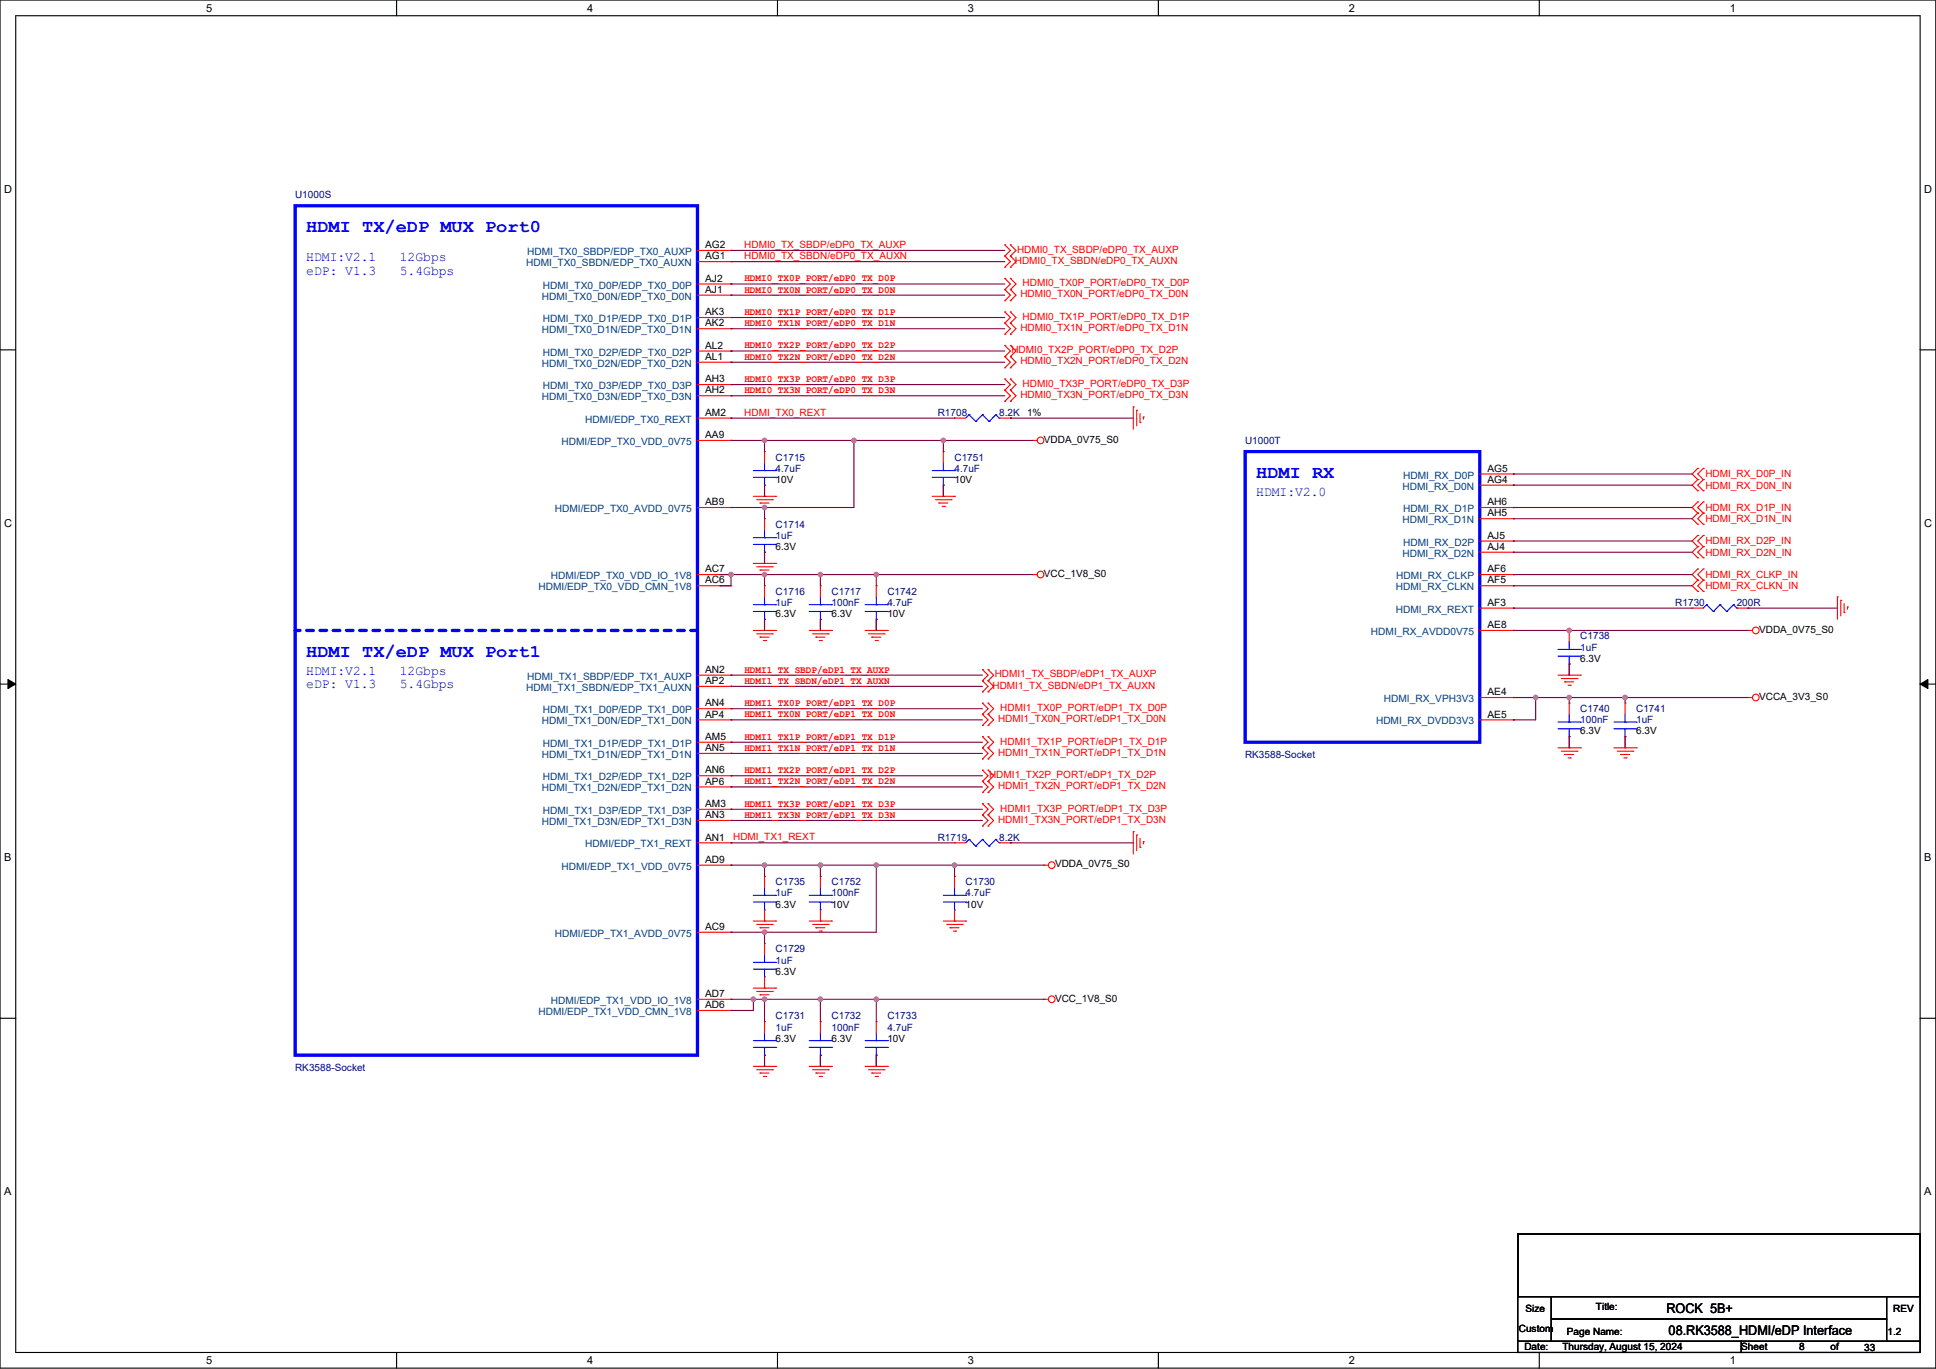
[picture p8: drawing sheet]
<svg xmlns="http://www.w3.org/2000/svg" width="594mm" height="420mm" viewBox="0 0 594 420" stroke-linecap="round" stroke-linejoin="round" font-family="sans-serif">
<defs><g id="words">
<g font-size="5.5" fill="#00f">
<text x="94" y="71.1">HDMI TX/eDP MUX Port0</text>
<text x="385.4" y="146.6">HDMI RX</text>
<text x="94" y="201.4">HDMI TX/eDP MUX Port1</text>
</g>
<g font-size="4.1" fill="#00f">
<text x="94" y="80.1">HDMI:V2.1</text>
<text x="122.7" y="80.1">12Gbps</text>
<text x="94" y="84.2">eDP: V1.3</text>
<text x="122.7" y="84.2">5.4Gbps</text>
<text x="385.4" y="152.1">HDMI:V2.0</text>
<text x="94" y="207">HDMI:V2.1</text>
<text x="122.7" y="207">12Gbps</text>
<text x="94" y="211.1">eDP: V1.3</text>
<text x="122.7" y="211.1">5.4Gbps</text>
</g>
<g font-size="4.1">
<text x="511.3" y="402.8">ROCK 5B+</text>
<text x="512" y="409.7">08.RK3588_HDMI/eDP Interface</text>
</g>
<g font-size="3.4">
<text x="63.2" y="3.6">5</text>
<text x="180.1" y="3.6">4</text>
<text x="297" y="3.6">3</text>
<text x="413.8" y="3.6">2</text>
<text x="530.7" y="3.6">1</text>
<text x="1.2" y="59.1">D</text>
<text x="590.4" y="59.1">D</text>
<text x="1.2" y="161.6">C</text>
<text x="590.4" y="161.6">C</text>
<text x="1.2" y="264.2">B</text>
<text x="590.4" y="264.2">B</text>
<text x="1.2" y="366.7">A</text>
<text x="590.4" y="366.7">A</text>
<text x="63.2" y="418.5">5</text>
<text x="180.1" y="418.5">4</text>
<text x="297" y="418.5">3</text>
<text x="413.8" y="418.5">2</text>
<text x="530.7" y="418.5">1</text>
</g>
<g font-size="3.1" fill="#000080">
<text x="90.5" y="60.7">U1000S</text>
<text x="287.7" y="127.6">R1708</text>
<text x="306.6" y="127.6">8.2K</text>
<text x="382" y="136.2">U1000T</text>
<text x="238" y="141.3">C1715</text>
<text x="292.8" y="141.3">C1751</text>
<text x="238" y="144.7">4.7uF</text>
<text x="292.8" y="144.7">4.7uF</text>
<text x="238" y="161.9">C1714</text>
<text x="238" y="165.3">1uF</text>
<text x="238" y="182.5">C1716</text>
<text x="238" y="185.9">1uF</text>
<text x="255.1" y="182.5">C1717</text>
<text x="255.1" y="185.9">100nF</text>
<text x="272.3" y="182.5">C1742</text>
<text x="272.3" y="185.9">4.7uF</text>
<text x="514" y="185.9">R1730</text>
<text x="532.9" y="185.9">200R</text>
<text x="484.9" y="196.2">C1738</text>
<text x="484.9" y="199.6">1uF</text>
<text x="484.9" y="218.5">C1740</text>
<text x="484.9" y="221.9">100nF</text>
<text x="502" y="218.5">C1741</text>
<text x="502" y="221.9">1uF</text>
<text x="382" y="232.5">RK3588-Socket</text>
<text x="287.7" y="257.9">R1719</text>
<text x="306.6" y="257.9">8.2K</text>
<text x="238" y="271.6">C1735</text>
<text x="238" y="275">1uF</text>
<text x="255.1" y="271.6">C1752</text>
<text x="255.1" y="275">100nF</text>
<text x="296.3" y="271.6">C1730</text>
<text x="296.3" y="275">4.7uF</text>
<text x="238" y="292.2">C1729</text>
<text x="238" y="295.6">1uF</text>
<text x="238" y="312.8">C1731</text>
<text x="238" y="316.2">1uF</text>
<text x="255.1" y="312.8">C1732</text>
<text x="255.1" y="316.2">100nF</text>
<text x="272.3" y="312.8">C1733</text>
<text x="272.3" y="316.2">4.7uF</text>
<text x="90.5" y="328.5">RK3588-Socket</text>
</g>
<g font-size="3.1">
<text x="216.4" y="76.1">AG2</text>
<text x="216.4" y="79.6">AG1</text>
<text x="216.4" y="89.9">AJ1</text>
<text x="216.4" y="86.4">AJ2</text>
<text x="216.4" y="100.1">AK2</text>
<text x="216.4" y="96.7">AK3</text>
<text x="216.4" y="107">AL2</text>
<text x="216.4" y="110.4">AL1</text>
<text x="216.4" y="117.3">AH3</text>
<text x="216.4" y="120.7">AH2</text>
<text x="216.4" y="127.6">AM2</text>
<text x="315.1" y="127.6">1%</text>
<text x="216.4" y="134.4">AA9</text>
<text x="320.3" y="135.8">VDDA_0V75_S0</text>
<text x="238" y="148.2">10V</text>
<text x="292.8" y="148.2">10V</text>
<text x="456.4" y="148.1">AG4</text>
<text x="456.4" y="144.7">AG5</text>
<text x="216.4" y="155">AB9</text>
<text x="456.4" y="155">AH6</text>
<text x="456.4" y="158.4">AH5</text>
<text x="456.4" y="165.3">AJ5</text>
<text x="238" y="168.7">6.3V</text>
<text x="456.4" y="168.7">AJ4</text>
<text x="216.4" y="179">AC6</text>
<text x="216.4" y="175.6">AC7</text>
<text x="320.3" y="177">VCC_1V8_S0</text>
<text x="456.4" y="179">AF5</text>
<text x="456.4" y="175.6">AF6</text>
<text x="456.4" y="185.9">AF3</text>
<text x="238" y="189.3">6.3V</text>
<text x="255.1" y="189.3">6.3V</text>
<text x="272.3" y="189.3">10V</text>
<text x="456.4" y="192.7">AE8</text>
<text x="539.7" y="194.1">VDDA_0V75_S0</text>
<text x="484.9" y="203">6.3V</text>
<text x="216.4" y="206.4">AN2</text>
<text x="216.4" y="209.9">AP2</text>
<text x="456.4" y="213.3">AE4</text>
<text x="539.7" y="214.7">VCCA_3V3_S0</text>
<text x="216.4" y="216.7">AN4</text>
<text x="216.4" y="220.2">AP4</text>
<text x="456.4" y="220.2">AE5</text>
<text x="216.4" y="227">AM5</text>
<text x="484.9" y="225.3">6.3V</text>
<text x="502" y="225.3">6.3V</text>
<text x="216.4" y="230.4">AN5</text>
<text x="216.4" y="237.3">AN6</text>
<text x="216.4" y="240.7">AP6</text>
<text x="216.4" y="247.6">AM3</text>
<text x="216.4" y="251">AN3</text>
<text x="216.4" y="257.9">AN1</text>
<text x="216.4" y="264.7">AD9</text>
<text x="323.7" y="266.1">VDDA_0V75_S0</text>
<text x="238" y="278.5">6.3V</text>
<text x="255.1" y="278.5">10V</text>
<text x="296.3" y="278.5">10V</text>
<text x="216.4" y="285.3">AC9</text>
<text x="238" y="299">6.3V</text>
<text x="216.4" y="305.9">AD7</text>
<text x="216.4" y="309.3">AD6</text>
<text x="323.7" y="307.3">VCC_1V8_S0</text>
<text x="238" y="319.6">6.3V</text>
<text x="255.1" y="319.6">6.3V</text>
<text x="272.3" y="319.6">10V</text>
<text x="489.7" y="401.9">Title:</text>
<text x="468.1" y="402.6">Size</text>
<text x="580.9" y="402.6">REV</text>
<text x="466" y="408.8">Custom</text>
<text x="480.8" y="409.4">Page Name:</text>
<text x="579.2" y="409.4">1.2</text>
<text x="467.7" y="414.3">Date:</text>
<text x="479.4" y="414.3">Thursday, August 15, 2024</text>
<text x="534.2" y="414.3">Sheet</text>
<text x="552.1" y="414.3">8</text>
<text x="561.7" y="414.3">of</text>
<text x="572" y="414.6">33</text>
</g>
<g font-size="3.1" fill="#f00">
<text x="228.4" y="76.1">HDMI0_TX_SBDP/eDP0_TX_AUXP</text>
<text x="312" y="77.5">HDMI0_TX_SBDP/eDP0_TX_AUXP</text>
<text x="228.4" y="79.5">HDMI0_TX_SBDN/eDP0_TX_AUXN</text>
<text x="311.4" y="81">HDMI0_TX_SBDN/eDP0_TX_AUXN</text>
<text x="228.4" y="89.8">HDMI0_TX0N_PORT/eDP0_TX_D0N</text>
<text x="228.4" y="86.3">HDMI0_TX0P_PORT/eDP0_TX_D0P</text>
<text x="313.8" y="87.8">HDMI0_TX0P_PORT/eDP0_TX_D0P</text>
<text x="313.1" y="91.2">HDMI0_TX0N_PORT/eDP0_TX_D0N</text>
<text x="228.4" y="100.1">HDMI0_TX1N_PORT/eDP0_TX_D1N</text>
<text x="228.4" y="96.6">HDMI0_TX1P_PORT/eDP0_TX_D1P</text>
<text x="313.1" y="101.5">HDMI0_TX1N_PORT/eDP0_TX_D1N</text>
<text x="313.8" y="98.1">HDMI0_TX1P_PORT/eDP0_TX_D1P</text>
<text x="228.4" y="106.9">HDMI0_TX2P_PORT/eDP0_TX_D2P</text>
<text x="228.4" y="110.3">HDMI0_TX2N_PORT/eDP0_TX_D2N</text>
<text x="310.3" y="108.4">HDMI0_TX2P_PORT/eDP0_TX_D2P</text>
<text x="313.1" y="111.8">HDMI0_TX2N_PORT/eDP0_TX_D2N</text>
<text x="228.4" y="117.2">HDMI0_TX3P_PORT/eDP0_TX_D3P</text>
<text x="313.8" y="118.7">HDMI0_TX3P_PORT/eDP0_TX_D3P</text>
<text x="228.4" y="120.6">HDMI0_TX3N_PORT/eDP0_TX_D3N</text>
<text x="313.1" y="122.1">HDMI0_TX3N_PORT/eDP0_TX_D3N</text>
<text x="228.4" y="127.5">HDMI_TX0_REXT</text>
<text x="523.3" y="146.5">HDMI_RX_D0P_IN</text>
<text x="523.3" y="149.9">HDMI_RX_D0N_IN</text>
<text x="523.3" y="156.7">HDMI_RX_D1P_IN</text>
<text x="523.3" y="160.2">HDMI_RX_D1N_IN</text>
<text x="523.3" y="167">HDMI_RX_D2P_IN</text>
<text x="523.3" y="170.5">HDMI_RX_D2N_IN</text>
<text x="523.3" y="177.3">HDMI_RX_CLKP_IN</text>
<text x="523.3" y="180.7">HDMI_RX_CLKN_IN</text>
<text x="228.4" y="209.8">HDMI1_TX_SBDN/eDP1_TX_AUXN</text>
<text x="228.4" y="206.4">HDMI1_TX_SBDP/eDP1_TX_AUXP</text>
<text x="305.2" y="207.8">HDMI1_TX_SBDP/eDP1_TX_AUXP</text>
<text x="304.5" y="211.3">HDMI1_TX_SBDN/eDP1_TX_AUXN</text>
<text x="228.4" y="216.6">HDMI1_TX0P_PORT/eDP1_TX_D0P</text>
<text x="228.4" y="220.1">HDMI1_TX0N_PORT/eDP1_TX_D0N</text>
<text x="306.2" y="221.6">HDMI1_TX0N_PORT/eDP1_TX_D0N</text>
<text x="306.9" y="218.1">HDMI1_TX0P_PORT/eDP1_TX_D0P</text>
<text x="228.4" y="226.9">HDMI1_TX1P_PORT/eDP1_TX_D1P</text>
<text x="228.4" y="230.4">HDMI1_TX1N_PORT/eDP1_TX_D1N</text>
<text x="306.2" y="231.8">HDMI1_TX1N_PORT/eDP1_TX_D1N</text>
<text x="306.9" y="228.4">HDMI1_TX1P_PORT/eDP1_TX_D1P</text>
<text x="228.4" y="237.2">HDMI1_TX2P_PORT/eDP1_TX_D2P</text>
<text x="303.5" y="238.7">HDMI1_TX2P_PORT/eDP1_TX_D2P</text>
<text x="228.4" y="240.6">HDMI1_TX2N_PORT/eDP1_TX_D2N</text>
<text x="306.2" y="242.1">HDMI1_TX2N_PORT/eDP1_TX_D2N</text>
<text x="228.4" y="247.5">HDMI1_TX3P_PORT/eDP1_TX_D3P</text>
<text x="228.4" y="250.9">HDMI1_TX3N_PORT/eDP1_TX_D3N</text>
<text x="306.9" y="249">HDMI1_TX3P_PORT/eDP1_TX_D3P</text>
<text x="224.9" y="257.8">HDMI_TX1_REXT</text>
<text x="306.2" y="252.4">HDMI1_TX3N_PORT/eDP1_TX_D3N</text>
</g>
<g font-size="3.1" fill="#004080">
<text x="161.4" y="81.7">HDMI_TX0_SBDN/EDP_TX0_AUXN</text>
<text x="161.7" y="78.2">HDMI_TX0_SBDP/EDP_TX0_AUXP</text>
<text x="166.6" y="88.5">HDMI_TX0_D0P/EDP_TX0_D0P</text>
<text x="166.2" y="91.9">HDMI_TX0_D0N/EDP_TX0_D0N</text>
<text x="166.6" y="98.8">HDMI_TX0_D1P/EDP_TX0_D1P</text>
<text x="166.2" y="102.2">HDMI_TX0_D1N/EDP_TX0_D1N</text>
<text x="166.2" y="112.5">HDMI_TX0_D2N/EDP_TX0_D2N</text>
<text x="166.6" y="109.1">HDMI_TX0_D2P/EDP_TX0_D2P</text>
<text x="166.6" y="119.4">HDMI_TX0_D3P/EDP_TX0_D3P</text>
<text x="166.2" y="122.8">HDMI_TX0_D3N/EDP_TX0_D3N</text>
<text x="179.6" y="129.7">HDMI/EDP_TX0_REXT</text>
<text x="172.3" y="136.5">HDMI/EDP_TX0_VDD_0V75</text>
<text x="430.5" y="146.8">HDMI_RX_D0P</text>
<text x="430.3" y="150.2">HDMI_RX_D0N</text>
<text x="170.2" y="157.1">HDMI/EDP_TX0_AVDD_0V75</text>
<text x="430.3" y="160.5">HDMI_RX_D1N</text>
<text x="430.5" y="157.1">HDMI_RX_D1P</text>
<text x="430.5" y="167.4">HDMI_RX_D2P</text>
<text x="430.3" y="170.8">HDMI_RX_D2N</text>
<text x="169" y="177.7">HDMI/EDP_TX0_VDD_IO_1V8</text>
<text x="428.4" y="177.7">HDMI_RX_CLKP</text>
<text x="165.2" y="181.1">HDMI/EDP_TX0_VDD_CMN_1V8</text>
<text x="428.2" y="181.1">HDMI_RX_CLKN</text>
<text x="428.2" y="188">HDMI_RX_REXT</text>
<text x="420.6" y="194.8">HDMI_RX_AVDD0V75</text>
<text x="161.7" y="208.5">HDMI_TX1_SBDP/EDP_TX1_AUXP</text>
<text x="161.4" y="212">HDMI_TX1_SBDN/EDP_TX1_AUXN</text>
<text x="424.6" y="215.4">HDMI_RX_VPH3V3</text>
<text x="166.6" y="218.8">HDMI_TX1_D0P/EDP_TX1_D0P</text>
<text x="166.2" y="222.2">HDMI_TX1_D0N/EDP_TX1_D0N</text>
<text x="422.2" y="222.2">HDMI_RX_DVDD3V3</text>
<text x="166.2" y="232.5">HDMI_TX1_D1N/EDP_TX1_D1N</text>
<text x="166.6" y="229.1">HDMI_TX1_D1P/EDP_TX1_D1P</text>
<text x="166.6" y="239.4">HDMI_TX1_D2P/EDP_TX1_D2P</text>
<text x="166.2" y="242.8">HDMI_TX1_D2N/EDP_TX1_D2N</text>
<text x="166.6" y="249.7">HDMI_TX1_D3P/EDP_TX1_D3P</text>
<text x="166.2" y="253.1">HDMI_TX1_D3N/EDP_TX1_D3N</text>
<text x="179.6" y="260">HDMI/EDP_TX1_REXT</text>
<text x="172.3" y="266.8">HDMI/EDP_TX1_VDD_0V75</text>
<text x="170.2" y="287.4">HDMI/EDP_TX1_AVDD_0V75</text>
<text x="165.2" y="311.4">HDMI/EDP_TX1_VDD_CMN_1V8</text>
<text x="169" y="308">HDMI/EDP_TX1_VDD_IO_1V8</text>
</g>
</g></defs>
<path d="M0 0h593.9v419.7h-593.9zM4.8 4.8h584.3v410.1h-584.3z" fill="none" stroke="#000" stroke-width=".34"/>
<g fill="#fff">
<path d="M63.2 .5h1.9v3.8h-1.9z"/>
<path d="M63.2 415.5h1.9v3.7h-1.9z"/>
</g>
<path d="M121.7 0v4.8M121.7 414.9v4.8" fill="none" stroke="#000" stroke-width=".34"/>
<g fill="#fff">
<path d="M180.1 .5h1.9v3.8h-1.9z"/>
<path d="M180.1 415.5h1.9v3.7h-1.9z"/>
</g>
<path d="M238.5 0v4.8M238.5 414.9v4.8" fill="none" stroke="#000" stroke-width=".34"/>
<g fill="#fff">
<path d="M297 .5h1.9v3.8h-1.9z"/>
<path d="M297 415.5h1.9v3.7h-1.9z"/>
</g>
<path d="M355.4 0v4.8M355.4 414.9v4.8" fill="none" stroke="#000" stroke-width=".34"/>
<g fill="#fff">
<path d="M413.8 .5h1.9v3.8h-1.9z"/>
<path d="M413.8 415.5h1.9v3.7h-1.9z"/>
</g>
<path d="M472.3 0v4.8M472.3 414.9v4.8" fill="none" stroke="#000" stroke-width=".34"/>
<g fill="#fff">
<path d="M530.7 .5h1.9v3.8h-1.9z"/>
<path d="M530.7 415.5h1.9v3.7h-1.9z"/>
<path d="M1.2 56.1h2.5v3.7h-2.5z"/>
<path d="M590.3 56.1h2.5v3.7h-2.5z"/>
<path d="M1.2 158.6h2.5v3.7h-2.5z"/>
<path d="M590.3 158.6h2.5v3.7h-2.5z"/>
</g>
<path d="M0 107.3h4.8M589.1 107.3h4.8" fill="none" stroke="#000" stroke-width=".34"/>
<g fill="#fff">
<path d="M1.2 261.1h2.3v3.8h-2.3z"/>
<path d="M590.3 261.1h2.3v3.8h-2.3z"/>
</g>
<path d="M0 209.9h4.8M589.1 209.9h4.8" fill="none" stroke="#000" stroke-width=".34"/>
<path d="M2.4 208.5l2.4 1.4-2.4 1.3zM589.1 209.9l2.4-1.4v2.7z" fill="#000" stroke="#000" stroke-width=".31"/>
<g fill="#fff">
<path d="M1.2 363.6h2.3v3.8h-2.3z"/>
<path d="M590.3 363.6h2.3v3.8h-2.3z"/>
</g>
<path d="M0 312.4h4.8M589.1 312.4h4.8" fill="none" stroke="#000" stroke-width=".34"/>
<path d="M347.7 124.8v6.9" fill="none" stroke="#f00" stroke-width=".34"/>
<circle cx="347.7" cy="124.8" r=".17" fill="#f00"/>
<path d="M348.8 125.9v4.8" fill="none" stroke="#f00" stroke-width=".34"/>
<circle cx="348.8" cy="125.9" r=".17" fill="#f00"/>
<path d="M349.8 126.9v2.7" fill="none" stroke="#f00" stroke-width=".34"/>
<circle cx="349.8" cy="129.6" r=".17" fill="#f00"/>
<path d="M350.8 127.9v.7" fill="none" stroke="#f00" stroke-width=".34"/>
<circle cx="350.8" cy="127.9" r=".17" fill="#f00"/>
<path d="M316.9 176.3h1.3" fill="none" stroke="#f00" stroke-width=".34"/>
<circle cx="316.9" cy="176.3" r=".17" fill="#f00"/>
<g fill="none" stroke="#f00" stroke-width=".34">
<path d="M231.1 172.8h6.9"/>
<circle cx="319.3" cy="176.3" r="1.02"/>
</g>
<circle cx="238" cy="172.8" r=".17" fill="#f00"/>
<path d="M232.2 173.9h4.8" fill="none" stroke="#f00" stroke-width=".34"/>
<circle cx="237" cy="173.9" r=".17" fill="#f00"/>
<path d="M233.2 174.9h2.7" fill="none" stroke="#f00" stroke-width=".34"/>
<circle cx="233.2" cy="174.9" r=".17" fill="#f00"/>
<path d="M234.2 175.9h.7" fill="none" stroke="#f00" stroke-width=".34"/>
<circle cx="234.9" cy="175.9" r=".17" fill="#f00"/>
<path d="M316.9 135.1h1.3" fill="none" stroke="#f00" stroke-width=".34"/>
<circle cx="316.9" cy="135.1" r=".17" fill="#f00"/>
<g fill="none" stroke="#f00" stroke-width=".34">
<path d="M231.1 193.4h6.9"/>
<circle cx="319.3" cy="135.1" r="1.02"/>
</g>
<circle cx="238" cy="193.4" r=".17" fill="#f00"/>
<path d="M232.2 194.5h4.8" fill="none" stroke="#f00" stroke-width=".34"/>
<circle cx="237" cy="194.5" r=".17" fill="#f00"/>
<path d="M233.2 195.5h2.7" fill="none" stroke="#f00" stroke-width=".34"/>
<circle cx="233.2" cy="195.5" r=".17" fill="#f00"/>
<path d="M234.2 196.5h.7" fill="none" stroke="#f00" stroke-width=".34"/>
<circle cx="234.9" cy="196.5" r=".17" fill="#f00"/>
<path d="M265.4 193.4h6.9" fill="none" stroke="#f00" stroke-width=".34"/>
<circle cx="272.3" cy="193.4" r=".17" fill="#f00"/>
<path d="M266.5 194.5h4.8" fill="none" stroke="#f00" stroke-width=".34"/>
<circle cx="271.3" cy="194.5" r=".17" fill="#f00"/>
<path d="M267.5 195.5h2.7" fill="none" stroke="#f00" stroke-width=".34"/>
<circle cx="267.5" cy="195.5" r=".17" fill="#f00"/>
<path d="M268.5 196.5h.7" fill="none" stroke="#f00" stroke-width=".34"/>
<circle cx="269.2" cy="196.5" r=".17" fill="#f00"/>
<path d="M248.3 193.4h6.8" fill="none" stroke="#f00" stroke-width=".34"/>
<circle cx="255.1" cy="193.4" r=".17" fill="#f00"/>
<path d="M249.3 194.5h4.8" fill="none" stroke="#f00" stroke-width=".34"/>
<circle cx="254.1" cy="194.5" r=".17" fill="#f00"/>
<path d="M250.3 195.5h2.8" fill="none" stroke="#f00" stroke-width=".34"/>
<circle cx="250.3" cy="195.5" r=".17" fill="#f00"/>
<path d="M251.4 196.5h.7" fill="none" stroke="#f00" stroke-width=".34"/>
<circle cx="252.1" cy="196.5" r=".17" fill="#f00"/>
<path d="M320.3 306.6h1.4" fill="none" stroke="#f00" stroke-width=".34"/>
<circle cx="320.3" cy="306.6" r=".17" fill="#f00"/>
<g fill="none" stroke="#f00" stroke-width=".34">
<path d="M231.1 152.3h6.9"/>
<circle cx="322.7" cy="306.6" r="1.02"/>
</g>
<circle cx="238" cy="152.3" r=".17" fill="#f00"/>
<path d="M232.2 153.3h4.8" fill="none" stroke="#f00" stroke-width=".34"/>
<circle cx="237" cy="153.3" r=".17" fill="#f00"/>
<path d="M233.2 154.3h2.7" fill="none" stroke="#f00" stroke-width=".34"/>
<circle cx="233.2" cy="154.3" r=".17" fill="#f00"/>
<path d="M234.2 155.4h.7" fill="none" stroke="#f00" stroke-width=".34"/>
<circle cx="234.9" cy="155.4" r=".17" fill="#f00"/>
<path d="M231.1 327.2h6.9" fill="none" stroke="#f00" stroke-width=".34"/>
<circle cx="238" cy="327.2" r=".17" fill="#f00"/>
<path d="M232.2 328.2h4.8" fill="none" stroke="#f00" stroke-width=".34"/>
<circle cx="237" cy="328.2" r=".17" fill="#f00"/>
<path d="M233.2 329.2h2.7" fill="none" stroke="#f00" stroke-width=".34"/>
<circle cx="233.2" cy="329.2" r=".17" fill="#f00"/>
<path d="M234.2 330.2h.7" fill="none" stroke="#f00" stroke-width=".34"/>
<circle cx="234.9" cy="330.2" r=".17" fill="#f00"/>
<path d="M265.4 327.2h6.9" fill="none" stroke="#f00" stroke-width=".34"/>
<circle cx="272.3" cy="327.2" r=".17" fill="#f00"/>
<path d="M266.5 328.2h4.8" fill="none" stroke="#f00" stroke-width=".34"/>
<circle cx="271.3" cy="328.2" r=".17" fill="#f00"/>
<path d="M267.5 329.2h2.7" fill="none" stroke="#f00" stroke-width=".34"/>
<circle cx="267.5" cy="329.2" r=".17" fill="#f00"/>
<path d="M268.5 330.2h.7" fill="none" stroke="#f00" stroke-width=".34"/>
<circle cx="269.2" cy="330.2" r=".17" fill="#f00"/>
<path d="M248.3 327.2h6.8" fill="none" stroke="#f00" stroke-width=".34"/>
<circle cx="255.1" cy="327.2" r=".17" fill="#f00"/>
<path d="M249.3 328.2h4.8" fill="none" stroke="#f00" stroke-width=".34"/>
<circle cx="254.1" cy="328.2" r=".17" fill="#f00"/>
<path d="M250.3 329.2h2.8" fill="none" stroke="#f00" stroke-width=".34"/>
<circle cx="250.3" cy="329.2" r=".17" fill="#f00"/>
<path d="M251.4 330.2h.7" fill="none" stroke="#f00" stroke-width=".34"/>
<circle cx="252.1" cy="330.2" r=".17" fill="#f00"/>
<path d="M320.3 265.4h1.4" fill="none" stroke="#f00" stroke-width=".34"/>
<circle cx="320.3" cy="265.4" r=".17" fill="#f00"/>
<g fill="none" stroke="#f00" stroke-width=".34">
<path d="M231.1 282.6h6.9"/>
<circle cx="322.7" cy="265.4" r="1.02"/>
</g>
<circle cx="238" cy="282.6" r=".17" fill="#f00"/>
<path d="M232.2 283.6h4.8" fill="none" stroke="#f00" stroke-width=".34"/>
<circle cx="237" cy="283.6" r=".17" fill="#f00"/>
<path d="M233.2 284.6h2.7" fill="none" stroke="#f00" stroke-width=".34"/>
<circle cx="233.2" cy="284.6" r=".17" fill="#f00"/>
<path d="M234.2 285.7h.7" fill="none" stroke="#f00" stroke-width=".34"/>
<circle cx="234.9" cy="285.7" r=".17" fill="#f00"/>
<path d="M289.4 282.6h6.9" fill="none" stroke="#f00" stroke-width=".34"/>
<circle cx="296.3" cy="282.6" r=".17" fill="#f00"/>
<path d="M290.5 283.6h4.8" fill="none" stroke="#f00" stroke-width=".34"/>
<circle cx="295.3" cy="283.6" r=".17" fill="#f00"/>
<path d="M291.5 284.6h2.7" fill="none" stroke="#f00" stroke-width=".34"/>
<circle cx="291.5" cy="284.6" r=".17" fill="#f00"/>
<path d="M292.5 285.7h.7" fill="none" stroke="#f00" stroke-width=".34"/>
<circle cx="293.2" cy="285.7" r=".17" fill="#f00"/>
<path d="M231.1 303.1h6.9" fill="none" stroke="#f00" stroke-width=".34"/>
<circle cx="238" cy="303.1" r=".17" fill="#f00"/>
<path d="M232.2 304.2h4.8" fill="none" stroke="#f00" stroke-width=".34"/>
<circle cx="237" cy="304.2" r=".17" fill="#f00"/>
<path d="M233.2 305.2h2.7" fill="none" stroke="#f00" stroke-width=".34"/>
<circle cx="233.2" cy="305.2" r=".17" fill="#f00"/>
<path d="M234.2 306.2h.7" fill="none" stroke="#f00" stroke-width=".34"/>
<circle cx="234.9" cy="306.2" r=".17" fill="#f00"/>
<path d="M347.7 255.1v6.9" fill="none" stroke="#f00" stroke-width=".34"/>
<circle cx="347.7" cy="255.1" r=".17" fill="#f00"/>
<path d="M348.8 256.2v4.8" fill="none" stroke="#f00" stroke-width=".34"/>
<circle cx="348.8" cy="256.2" r=".17" fill="#f00"/>
<path d="M349.8 257.2v2.7" fill="none" stroke="#f00" stroke-width=".34"/>
<circle cx="349.8" cy="259.9" r=".17" fill="#f00"/>
<path d="M350.8 258.2v.7" fill="none" stroke="#f00" stroke-width=".34"/>
<circle cx="350.8" cy="258.2" r=".17" fill="#f00"/>
<path d="M286 152.3h6.9" fill="none" stroke="#f00" stroke-width=".34"/>
<circle cx="292.9" cy="152.3" r=".17" fill="#f00"/>
<path d="M287 153.3h4.8" fill="none" stroke="#f00" stroke-width=".34"/>
<circle cx="291.8" cy="153.3" r=".17" fill="#f00"/>
<path d="M288.1 154.3h2.7" fill="none" stroke="#f00" stroke-width=".34"/>
<circle cx="288.1" cy="154.3" r=".17" fill="#f00"/>
<path d="M289.1 155.4h.7" fill="none" stroke="#f00" stroke-width=".34"/>
<circle cx="289.8" cy="155.4" r=".17" fill="#f00"/>
<path d="M536.3 193.4h1.4" fill="none" stroke="#f00" stroke-width=".34"/>
<circle cx="536.3" cy="193.4" r=".17" fill="#f00"/>
<g fill="none" stroke="#f00" stroke-width=".34">
<path d="M536.3 214h1.4"/>
<circle cx="538.7" cy="193.4" r="1.02"/>
</g>
<circle cx="536.3" cy="214" r=".17" fill="#f00"/>
<g fill="none" stroke="#f00" stroke-width=".34">
<path d="M563.8 183.1v6.9"/>
<circle cx="538.7" cy="214" r="1.02"/>
</g>
<circle cx="563.8" cy="183.1" r=".17" fill="#f00"/>
<path d="M564.8 184.2v4.8" fill="none" stroke="#f00" stroke-width=".34"/>
<circle cx="564.8" cy="184.2" r=".17" fill="#f00"/>
<path d="M565.8 185.2v2.7" fill="none" stroke="#f00" stroke-width=".34"/>
<circle cx="565.8" cy="187.9" r=".17" fill="#f00"/>
<path d="M566.8 186.2v.7" fill="none" stroke="#f00" stroke-width=".34"/>
<circle cx="566.8" cy="186.2" r=".17" fill="#f00"/>
<path d="M478 207.1h6.9" fill="none" stroke="#f00" stroke-width=".34"/>
<circle cx="484.9" cy="207.1" r=".17" fill="#f00"/>
<path d="M479.1 208.2h4.7" fill="none" stroke="#f00" stroke-width=".34"/>
<circle cx="483.8" cy="208.2" r=".17" fill="#f00"/>
<path d="M480.1 209.2h2.7" fill="none" stroke="#f00" stroke-width=".34"/>
<circle cx="480.1" cy="209.2" r=".17" fill="#f00"/>
<path d="M481.1 210.2h.7" fill="none" stroke="#f00" stroke-width=".34"/>
<circle cx="481.8" cy="210.2" r=".17" fill="#f00"/>
<path d="M478 229.4h6.9" fill="none" stroke="#f00" stroke-width=".34"/>
<circle cx="484.9" cy="229.4" r=".17" fill="#f00"/>
<path d="M479.1 230.5h4.7" fill="none" stroke="#f00" stroke-width=".34"/>
<circle cx="483.8" cy="230.5" r=".17" fill="#f00"/>
<path d="M480.1 231.5h2.7" fill="none" stroke="#f00" stroke-width=".34"/>
<circle cx="480.1" cy="231.5" r=".17" fill="#f00"/>
<path d="M481.1 232.5h.7" fill="none" stroke="#f00" stroke-width=".34"/>
<circle cx="481.8" cy="232.5" r=".17" fill="#f00"/>
<path d="M495.2 229.4h6.8" fill="none" stroke="#f00" stroke-width=".34"/>
<circle cx="502" cy="229.4" r=".17" fill="#f00"/>
<path d="M496.2 230.5h4.8" fill="none" stroke="#f00" stroke-width=".34"/>
<circle cx="501" cy="230.5" r=".17" fill="#f00"/>
<path d="M497.2 231.5h2.8" fill="none" stroke="#f00" stroke-width=".34"/>
<circle cx="497.2" cy="231.5" r=".17" fill="#f00"/>
<path d="M498.3 232.5h.6" fill="none" stroke="#f00" stroke-width=".34"/>
<circle cx="498.9" cy="232.5" r=".17" fill="#f00"/>
<path d="M248.3 282.6h6.8" fill="none" stroke="#f00" stroke-width=".34"/>
<circle cx="255.1" cy="282.6" r=".17" fill="#f00"/>
<path d="M249.3 283.6h4.8" fill="none" stroke="#f00" stroke-width=".34"/>
<circle cx="254.1" cy="283.6" r=".17" fill="#f00"/>
<path d="M250.3 284.6h2.8" fill="none" stroke="#f00" stroke-width=".34"/>
<circle cx="250.3" cy="284.6" r=".17" fill="#f00"/>
<path d="M251.4 285.7h.7" fill="none" stroke="#f00" stroke-width=".34"/>
<circle cx="252.1" cy="285.7" r=".17" fill="#f00"/>
<path d="M520.9 143.7l-1.7 1.7" fill="none" stroke="#f00" stroke-width=".34"/>
<circle cx="520.9" cy="143.7" r=".17" fill="#f00"/>
<path d="M519.2 145.4l1.7 1.7" fill="none" stroke="#f00" stroke-width=".34"/>
<circle cx="520.9" cy="147.1" r=".17" fill="#f00"/>
<path d="M520.9 145.4l1.7 1.7" fill="none" stroke="#f00" stroke-width=".34"/>
<circle cx="522.6" cy="147.1" r=".17" fill="#f00"/>
<path d="M522.6 143.7l-1.7 1.7" fill="none" stroke="#f00" stroke-width=".34"/>
<circle cx="522.6" cy="143.7" r=".17" fill="#f00"/>
<path d="M520.9 147.1l-1.7 1.7" fill="none" stroke="#f00" stroke-width=".34"/>
<circle cx="520.9" cy="147.1" r=".17" fill="#f00"/>
<path d="M519.2 148.8l1.7 1.8" fill="none" stroke="#f00" stroke-width=".34"/>
<circle cx="520.9" cy="150.6" r=".17" fill="#f00"/>
<path d="M520.9 148.8l1.7 1.8" fill="none" stroke="#f00" stroke-width=".34"/>
<circle cx="522.6" cy="150.6" r=".17" fill="#f00"/>
<path d="M522.6 147.1l-1.7 1.7" fill="none" stroke="#f00" stroke-width=".34"/>
<circle cx="522.6" cy="147.1" r=".17" fill="#f00"/>
<path d="M520.9 154l-1.7 1.7" fill="none" stroke="#f00" stroke-width=".34"/>
<circle cx="520.9" cy="154" r=".17" fill="#f00"/>
<path d="M519.2 155.7l1.7 1.7" fill="none" stroke="#f00" stroke-width=".34"/>
<circle cx="520.9" cy="157.4" r=".17" fill="#f00"/>
<path d="M520.9 155.7l1.7 1.7" fill="none" stroke="#f00" stroke-width=".34"/>
<circle cx="522.6" cy="157.4" r=".17" fill="#f00"/>
<path d="M522.6 154l-1.7 1.7" fill="none" stroke="#f00" stroke-width=".34"/>
<circle cx="522.6" cy="154" r=".17" fill="#f00"/>
<path d="M520.9 157.4l-1.7 1.7" fill="none" stroke="#f00" stroke-width=".34"/>
<circle cx="520.9" cy="157.4" r=".17" fill="#f00"/>
<path d="M519.2 159.1l1.7 1.7" fill="none" stroke="#f00" stroke-width=".34"/>
<circle cx="520.9" cy="160.8" r=".17" fill="#f00"/>
<path d="M520.9 159.1l1.7 1.7" fill="none" stroke="#f00" stroke-width=".34"/>
<circle cx="522.6" cy="160.8" r=".17" fill="#f00"/>
<path d="M522.6 157.4l-1.7 1.7" fill="none" stroke="#f00" stroke-width=".34"/>
<circle cx="522.6" cy="157.4" r=".17" fill="#f00"/>
<path d="M520.9 164.3l-1.7 1.7" fill="none" stroke="#f00" stroke-width=".34"/>
<circle cx="520.9" cy="164.3" r=".17" fill="#f00"/>
<path d="M519.2 166l1.7 1.7" fill="none" stroke="#f00" stroke-width=".34"/>
<circle cx="520.9" cy="167.7" r=".17" fill="#f00"/>
<path d="M520.9 166l1.7 1.7" fill="none" stroke="#f00" stroke-width=".34"/>
<circle cx="522.6" cy="167.7" r=".17" fill="#f00"/>
<path d="M522.6 164.3l-1.7 1.7" fill="none" stroke="#f00" stroke-width=".34"/>
<circle cx="522.6" cy="164.3" r=".17" fill="#f00"/>
<path d="M520.9 167.7l-1.7 1.7" fill="none" stroke="#f00" stroke-width=".34"/>
<circle cx="520.9" cy="167.7" r=".17" fill="#f00"/>
<path d="M519.2 169.4l1.7 1.7" fill="none" stroke="#f00" stroke-width=".34"/>
<circle cx="520.9" cy="171.1" r=".17" fill="#f00"/>
<path d="M520.9 169.4l1.7 1.7" fill="none" stroke="#f00" stroke-width=".34"/>
<circle cx="522.6" cy="171.1" r=".17" fill="#f00"/>
<path d="M522.6 167.7l-1.7 1.7" fill="none" stroke="#f00" stroke-width=".34"/>
<circle cx="522.6" cy="167.7" r=".17" fill="#f00"/>
<path d="M520.9 174.6l-1.7 1.7" fill="none" stroke="#f00" stroke-width=".34"/>
<circle cx="520.9" cy="174.6" r=".17" fill="#f00"/>
<path d="M519.2 176.3l1.7 1.7" fill="none" stroke="#f00" stroke-width=".34"/>
<circle cx="520.9" cy="178" r=".17" fill="#f00"/>
<path d="M520.9 176.3l1.7 1.7" fill="none" stroke="#f00" stroke-width=".34"/>
<circle cx="522.6" cy="178" r=".17" fill="#f00"/>
<path d="M522.6 174.6l-1.7 1.7" fill="none" stroke="#f00" stroke-width=".34"/>
<circle cx="522.6" cy="174.6" r=".17" fill="#f00"/>
<path d="M520.9 178l-1.7 1.7" fill="none" stroke="#f00" stroke-width=".34"/>
<circle cx="520.9" cy="178" r=".17" fill="#f00"/>
<path d="M519.2 179.7l1.7 1.7" fill="none" stroke="#f00" stroke-width=".34"/>
<circle cx="520.9" cy="181.4" r=".17" fill="#f00"/>
<path d="M520.9 179.7l1.7 1.7" fill="none" stroke="#f00" stroke-width=".34"/>
<circle cx="522.6" cy="181.4" r=".17" fill="#f00"/>
<path d="M522.6 178l-1.7 1.7" fill="none" stroke="#f00" stroke-width=".34"/>
<circle cx="522.6" cy="178" r=".17" fill="#f00"/>
<path d="M310 75.1l1.7 1.7" fill="none" stroke="#f00" stroke-width=".34"/>
<circle cx="310" cy="75.1" r=".17" fill="#f00"/>
<path d="M311.7 76.8l-1.7 1.7" fill="none" stroke="#f00" stroke-width=".34"/>
<circle cx="310" cy="78.5" r=".17" fill="#f00"/>
<path d="M308.3 75.1l1.7 1.7" fill="none" stroke="#f00" stroke-width=".34"/>
<circle cx="308.3" cy="75.1" r=".17" fill="#f00"/>
<path d="M310 76.8l-1.7 1.7" fill="none" stroke="#f00" stroke-width=".34"/>
<circle cx="308.3" cy="78.5" r=".17" fill="#f00"/>
<path d="M310 78.5l1.7 1.8" fill="none" stroke="#f00" stroke-width=".34"/>
<circle cx="310" cy="78.5" r=".17" fill="#f00"/>
<path d="M311.7 80.3l-1.7 1.7" fill="none" stroke="#f00" stroke-width=".34"/>
<circle cx="310" cy="82" r=".17" fill="#f00"/>
<path d="M308.3 78.5l1.7 1.8" fill="none" stroke="#f00" stroke-width=".34"/>
<circle cx="308.3" cy="78.5" r=".17" fill="#f00"/>
<path d="M310 80.3l-1.7 1.7" fill="none" stroke="#f00" stroke-width=".34"/>
<circle cx="308.3" cy="82" r=".17" fill="#f00"/>
<path d="M310 85.4l1.7 1.7" fill="none" stroke="#f00" stroke-width=".34"/>
<circle cx="310" cy="85.4" r=".17" fill="#f00"/>
<path d="M311.7 87.1l-1.7 1.7" fill="none" stroke="#f00" stroke-width=".34"/>
<circle cx="310" cy="88.8" r=".17" fill="#f00"/>
<path d="M308.3 85.4l1.7 1.7" fill="none" stroke="#f00" stroke-width=".34"/>
<circle cx="308.3" cy="85.4" r=".17" fill="#f00"/>
<path d="M310 87.1l-1.7 1.7" fill="none" stroke="#f00" stroke-width=".34"/>
<circle cx="308.3" cy="88.8" r=".17" fill="#f00"/>
<path d="M310 88.8l1.7 1.8" fill="none" stroke="#f00" stroke-width=".34"/>
<circle cx="310" cy="88.8" r=".17" fill="#f00"/>
<path d="M311.7 90.6l-1.7 1.7" fill="none" stroke="#f00" stroke-width=".34"/>
<circle cx="310" cy="92.3" r=".17" fill="#f00"/>
<path d="M308.3 88.8l1.7 1.8" fill="none" stroke="#f00" stroke-width=".34"/>
<circle cx="308.3" cy="88.8" r=".17" fill="#f00"/>
<path d="M310 90.6l-1.7 1.7" fill="none" stroke="#f00" stroke-width=".34"/>
<circle cx="308.3" cy="92.3" r=".17" fill="#f00"/>
<path d="M310 95.7l1.7 1.7" fill="none" stroke="#f00" stroke-width=".34"/>
<circle cx="310" cy="95.7" r=".17" fill="#f00"/>
<path d="M311.7 97.4l-1.7 1.7" fill="none" stroke="#f00" stroke-width=".34"/>
<circle cx="310" cy="99.1" r=".17" fill="#f00"/>
<path d="M308.3 95.7l1.7 1.7" fill="none" stroke="#f00" stroke-width=".34"/>
<circle cx="308.3" cy="95.7" r=".17" fill="#f00"/>
<path d="M310 97.4l-1.7 1.7" fill="none" stroke="#f00" stroke-width=".34"/>
<circle cx="308.3" cy="99.1" r=".17" fill="#f00"/>
<path d="M310 99.1l1.7 1.7" fill="none" stroke="#f00" stroke-width=".34"/>
<circle cx="310" cy="99.1" r=".17" fill="#f00"/>
<path d="M311.7 100.8l-1.7 1.8" fill="none" stroke="#f00" stroke-width=".34"/>
<circle cx="310" cy="102.6" r=".17" fill="#f00"/>
<path d="M308.3 99.1l1.7 1.7" fill="none" stroke="#f00" stroke-width=".34"/>
<circle cx="308.3" cy="99.1" r=".17" fill="#f00"/>
<path d="M310 100.8l-1.7 1.8" fill="none" stroke="#f00" stroke-width=".34"/>
<circle cx="308.3" cy="102.6" r=".17" fill="#f00"/>
<path d="M310 106l1.7 1.7" fill="none" stroke="#f00" stroke-width=".34"/>
<circle cx="310" cy="106" r=".17" fill="#f00"/>
<path d="M311.7 107.7l-1.7 1.7" fill="none" stroke="#f00" stroke-width=".34"/>
<circle cx="310" cy="109.4" r=".17" fill="#f00"/>
<path d="M308.3 106l1.7 1.7" fill="none" stroke="#f00" stroke-width=".34"/>
<circle cx="308.3" cy="106" r=".17" fill="#f00"/>
<path d="M310 107.7l-1.7 1.7" fill="none" stroke="#f00" stroke-width=".34"/>
<circle cx="308.3" cy="109.4" r=".17" fill="#f00"/>
<path d="M310 109.4l1.7 1.7" fill="none" stroke="#f00" stroke-width=".34"/>
<circle cx="310" cy="109.4" r=".17" fill="#f00"/>
<path d="M311.7 111.1l-1.7 1.7" fill="none" stroke="#f00" stroke-width=".34"/>
<circle cx="310" cy="112.8" r=".17" fill="#f00"/>
<path d="M308.3 109.4l1.7 1.7" fill="none" stroke="#f00" stroke-width=".34"/>
<circle cx="308.3" cy="109.4" r=".17" fill="#f00"/>
<path d="M310 111.1l-1.7 1.7" fill="none" stroke="#f00" stroke-width=".34"/>
<circle cx="308.3" cy="112.8" r=".17" fill="#f00"/>
<path d="M310 116.3l1.7 1.7" fill="none" stroke="#f00" stroke-width=".34"/>
<circle cx="310" cy="116.3" r=".17" fill="#f00"/>
<path d="M311.7 118l-1.7 1.7" fill="none" stroke="#f00" stroke-width=".34"/>
<circle cx="310" cy="119.7" r=".17" fill="#f00"/>
<path d="M308.3 116.3l1.7 1.7" fill="none" stroke="#f00" stroke-width=".34"/>
<circle cx="308.3" cy="116.3" r=".17" fill="#f00"/>
<path d="M310 118l-1.7 1.7" fill="none" stroke="#f00" stroke-width=".34"/>
<circle cx="308.3" cy="119.7" r=".17" fill="#f00"/>
<path d="M310 119.7l1.7 1.7" fill="none" stroke="#f00" stroke-width=".34"/>
<circle cx="310" cy="119.7" r=".17" fill="#f00"/>
<path d="M311.7 121.4l-1.7 1.7" fill="none" stroke="#f00" stroke-width=".34"/>
<circle cx="310" cy="123.1" r=".17" fill="#f00"/>
<path d="M308.3 119.7l1.7 1.7" fill="none" stroke="#f00" stroke-width=".34"/>
<circle cx="308.3" cy="119.7" r=".17" fill="#f00"/>
<path d="M310 121.4l-1.7 1.7" fill="none" stroke="#f00" stroke-width=".34"/>
<circle cx="308.3" cy="123.1" r=".17" fill="#f00"/>
<path d="M303.1 205.4l1.8 1.7" fill="none" stroke="#f00" stroke-width=".34"/>
<circle cx="303.1" cy="205.4" r=".17" fill="#f00"/>
<path d="M304.9 207.1l-1.8 1.8" fill="none" stroke="#f00" stroke-width=".34"/>
<circle cx="303.1" cy="208.9" r=".17" fill="#f00"/>
<path d="M301.4 205.4l1.7 1.7" fill="none" stroke="#f00" stroke-width=".34"/>
<circle cx="301.4" cy="205.4" r=".17" fill="#f00"/>
<path d="M303.1 207.1l-1.7 1.8" fill="none" stroke="#f00" stroke-width=".34"/>
<circle cx="301.4" cy="208.9" r=".17" fill="#f00"/>
<path d="M303.1 208.9l1.8 1.7" fill="none" stroke="#f00" stroke-width=".34"/>
<circle cx="303.1" cy="208.9" r=".17" fill="#f00"/>
<path d="M304.9 210.6l-1.8 1.7" fill="none" stroke="#f00" stroke-width=".34"/>
<circle cx="303.1" cy="212.3" r=".17" fill="#f00"/>
<path d="M301.4 208.9l1.7 1.7" fill="none" stroke="#f00" stroke-width=".34"/>
<circle cx="301.4" cy="208.9" r=".17" fill="#f00"/>
<path d="M303.1 210.6l-1.7 1.7" fill="none" stroke="#f00" stroke-width=".34"/>
<circle cx="301.4" cy="212.3" r=".17" fill="#f00"/>
<path d="M303.1 215.7l1.8 1.7" fill="none" stroke="#f00" stroke-width=".34"/>
<circle cx="303.1" cy="215.7" r=".17" fill="#f00"/>
<path d="M304.9 217.4l-1.8 1.7" fill="none" stroke="#f00" stroke-width=".34"/>
<circle cx="303.1" cy="219.1" r=".17" fill="#f00"/>
<path d="M301.4 215.7l1.7 1.7" fill="none" stroke="#f00" stroke-width=".34"/>
<circle cx="301.4" cy="215.7" r=".17" fill="#f00"/>
<path d="M303.1 217.4l-1.7 1.7" fill="none" stroke="#f00" stroke-width=".34"/>
<circle cx="301.4" cy="219.1" r=".17" fill="#f00"/>
<path d="M303.1 219.1l1.8 1.8" fill="none" stroke="#f00" stroke-width=".34"/>
<circle cx="303.1" cy="219.1" r=".17" fill="#f00"/>
<path d="M304.9 220.9l-1.8 1.7" fill="none" stroke="#f00" stroke-width=".34"/>
<circle cx="303.1" cy="222.6" r=".17" fill="#f00"/>
<path d="M301.4 219.1l1.7 1.8" fill="none" stroke="#f00" stroke-width=".34"/>
<circle cx="301.4" cy="219.1" r=".17" fill="#f00"/>
<path d="M303.1 220.9l-1.7 1.7" fill="none" stroke="#f00" stroke-width=".34"/>
<circle cx="301.4" cy="222.6" r=".17" fill="#f00"/>
<path d="M303.1 226l1.8 1.7" fill="none" stroke="#f00" stroke-width=".34"/>
<circle cx="303.1" cy="226" r=".17" fill="#f00"/>
<path d="M304.9 227.7l-1.8 1.7" fill="none" stroke="#f00" stroke-width=".34"/>
<circle cx="303.1" cy="229.4" r=".17" fill="#f00"/>
<path d="M301.4 226l1.7 1.7" fill="none" stroke="#f00" stroke-width=".34"/>
<circle cx="301.4" cy="226" r=".17" fill="#f00"/>
<path d="M303.1 227.7l-1.7 1.7" fill="none" stroke="#f00" stroke-width=".34"/>
<circle cx="301.4" cy="229.4" r=".17" fill="#f00"/>
<path d="M303.1 229.4l1.8 1.7" fill="none" stroke="#f00" stroke-width=".34"/>
<circle cx="303.1" cy="229.4" r=".17" fill="#f00"/>
<path d="M304.9 231.1l-1.8 1.8" fill="none" stroke="#f00" stroke-width=".34"/>
<circle cx="303.1" cy="232.9" r=".17" fill="#f00"/>
<path d="M301.4 229.4l1.7 1.7" fill="none" stroke="#f00" stroke-width=".34"/>
<circle cx="301.4" cy="229.4" r=".17" fill="#f00"/>
<path d="M303.1 231.1l-1.7 1.8" fill="none" stroke="#f00" stroke-width=".34"/>
<circle cx="301.4" cy="232.9" r=".17" fill="#f00"/>
<path d="M303.1 236.3l1.8 1.7" fill="none" stroke="#f00" stroke-width=".34"/>
<circle cx="303.1" cy="236.3" r=".17" fill="#f00"/>
<path d="M304.9 238l-1.8 1.7" fill="none" stroke="#f00" stroke-width=".34"/>
<circle cx="303.1" cy="239.7" r=".17" fill="#f00"/>
<path d="M301.4 236.3l1.7 1.7" fill="none" stroke="#f00" stroke-width=".34"/>
<circle cx="301.4" cy="236.3" r=".17" fill="#f00"/>
<path d="M303.1 238l-1.7 1.7" fill="none" stroke="#f00" stroke-width=".34"/>
<circle cx="301.4" cy="239.7" r=".17" fill="#f00"/>
<path d="M303.1 239.7l1.8 1.7" fill="none" stroke="#f00" stroke-width=".34"/>
<circle cx="303.1" cy="239.7" r=".17" fill="#f00"/>
<path d="M304.9 241.4l-1.8 1.7" fill="none" stroke="#f00" stroke-width=".34"/>
<circle cx="303.1" cy="243.1" r=".17" fill="#f00"/>
<path d="M301.4 239.7l1.7 1.7" fill="none" stroke="#f00" stroke-width=".34"/>
<circle cx="301.4" cy="239.7" r=".17" fill="#f00"/>
<path d="M303.1 241.4l-1.7 1.7" fill="none" stroke="#f00" stroke-width=".34"/>
<circle cx="301.4" cy="243.1" r=".17" fill="#f00"/>
<path d="M303.1 246.6l1.8 1.7" fill="none" stroke="#f00" stroke-width=".34"/>
<circle cx="303.1" cy="246.6" r=".17" fill="#f00"/>
<path d="M304.9 248.3l-1.8 1.7" fill="none" stroke="#f00" stroke-width=".34"/>
<circle cx="303.1" cy="250" r=".17" fill="#f00"/>
<path d="M301.4 246.6l1.7 1.7" fill="none" stroke="#f00" stroke-width=".34"/>
<circle cx="301.4" cy="246.6" r=".17" fill="#f00"/>
<path d="M303.1 248.3l-1.7 1.7" fill="none" stroke="#f00" stroke-width=".34"/>
<circle cx="301.4" cy="250" r=".17" fill="#f00"/>
<path d="M303.1 250l1.8 1.7" fill="none" stroke="#f00" stroke-width=".34"/>
<circle cx="303.1" cy="250" r=".17" fill="#f00"/>
<path d="M304.9 251.7l-1.8 1.7" fill="none" stroke="#f00" stroke-width=".34"/>
<circle cx="303.1" cy="253.4" r=".17" fill="#f00"/>
<path d="M301.4 250l1.7 1.7" fill="none" stroke="#f00" stroke-width=".34"/>
<circle cx="301.4" cy="250" r=".17" fill="#f00"/>
<path d="M303.1 251.7l-1.7 1.7" fill="none" stroke="#f00" stroke-width=".34"/>
<circle cx="301.4" cy="253.4" r=".17" fill="#f00"/>
<path d="M465.7 378.6h123.4v19.2h-123.4zM465.7 397.8h10.3v13.7h-10.3zM476 397.8h102.8v6.8h-102.8zM578.8 397.8h10.3v13.7h-10.3zM465.7 411.5h68.6v3.4h-68.6zM476 404.6h102.8v6.9h-102.8zM534.3 411.5h54.8v3.4h-54.8z" fill="none" stroke="#000" stroke-width=".34"/>
<path d="M234.6 297.3v2.4" fill="none" stroke="#00f" stroke-width=".34"/>
<circle cx="234.6" cy="299.7" r=".17" fill="#00f"/>
<path d="M234.6 292.9v2.4" fill="none" stroke="#00f" stroke-width=".34"/>
<circle cx="234.6" cy="295.3" r=".17" fill="#00f"/>
<path d="M231.1 297.3h6.9" fill="none" stroke="#00f" stroke-width=".34"/>
<circle cx="238" cy="297.3" r=".17" fill="#00f"/>
<path d="M231.1 295.3h6.9" fill="none" stroke="#00f" stroke-width=".34"/>
<circle cx="238" cy="295.3" r=".17" fill="#00f"/>
<path d="M234.6 289.4v3.5" fill="none" stroke="#f00" stroke-width=".34"/>
<circle cx="234.6" cy="289.4" r=".17" fill="#f00"/>
<path d="M234.6 299.7v3.4" fill="none" stroke="#f00" stroke-width=".34"/>
<circle cx="234.6" cy="303.1" r=".17" fill="#f00"/>
<path d="M481.5 201.3v2.4" fill="none" stroke="#00f" stroke-width=".34"/>
<circle cx="481.5" cy="203.7" r=".17" fill="#00f"/>
<path d="M481.5 196.8v2.4" fill="none" stroke="#00f" stroke-width=".34"/>
<circle cx="481.5" cy="199.2" r=".17" fill="#00f"/>
<path d="M478 201.3h6.9" fill="none" stroke="#00f" stroke-width=".34"/>
<circle cx="484.9" cy="201.3" r=".17" fill="#00f"/>
<path d="M478 199.2h6.9" fill="none" stroke="#00f" stroke-width=".34"/>
<circle cx="484.9" cy="199.2" r=".17" fill="#00f"/>
<path d="M481.5 193.4v3.4" fill="none" stroke="#f00" stroke-width=".34"/>
<circle cx="481.5" cy="193.4" r=".17" fill="#f00"/>
<path d="M481.5 203.7v3.4" fill="none" stroke="#f00" stroke-width=".34"/>
<circle cx="481.5" cy="207.1" r=".17" fill="#f00"/>
<path d="M481.5 223.6v2.4" fill="none" stroke="#00f" stroke-width=".34"/>
<circle cx="481.5" cy="226" r=".17" fill="#00f"/>
<path d="M481.5 219.1v2.4" fill="none" stroke="#00f" stroke-width=".34"/>
<circle cx="481.5" cy="221.5" r=".17" fill="#00f"/>
<path d="M478 223.6h6.9" fill="none" stroke="#00f" stroke-width=".34"/>
<circle cx="484.9" cy="223.6" r=".17" fill="#00f"/>
<path d="M478 221.5h6.9" fill="none" stroke="#00f" stroke-width=".34"/>
<circle cx="484.9" cy="221.5" r=".17" fill="#00f"/>
<path d="M481.5 215.7v3.4" fill="none" stroke="#f00" stroke-width=".34"/>
<circle cx="481.5" cy="215.7" r=".17" fill="#f00"/>
<path d="M481.5 226v3.4" fill="none" stroke="#f00" stroke-width=".34"/>
<circle cx="481.5" cy="229.4" r=".17" fill="#f00"/>
<path d="M234.6 167v2.4" fill="none" stroke="#00f" stroke-width=".34"/>
<circle cx="234.6" cy="169.4" r=".17" fill="#00f"/>
<path d="M234.6 162.6v2.4" fill="none" stroke="#00f" stroke-width=".34"/>
<circle cx="234.6" cy="165" r=".17" fill="#00f"/>
<path d="M231.1 167h6.9" fill="none" stroke="#00f" stroke-width=".34"/>
<circle cx="238" cy="167" r=".17" fill="#00f"/>
<path d="M231.1 165h6.9" fill="none" stroke="#00f" stroke-width=".34"/>
<circle cx="238" cy="165" r=".17" fill="#00f"/>
<path d="M234.6 159.1v3.5" fill="none" stroke="#f00" stroke-width=".34"/>
<circle cx="234.6" cy="159.1" r=".17" fill="#f00"/>
<path d="M234.6 169.4v3.4" fill="none" stroke="#f00" stroke-width=".34"/>
<circle cx="234.6" cy="172.8" r=".17" fill="#f00"/>
<path d="M297.3 257.5l-1 1.1" fill="none" stroke="#00f" stroke-width=".34"/>
<circle cx="297.3" cy="257.5" r=".17" fill="#00f"/>
<path d="M297.3 257.5l2.1 2.1" fill="none" stroke="#00f" stroke-width=".34"/>
<circle cx="299.4" cy="259.6" r=".17" fill="#00f"/>
<path d="M301.4 257.5l-2 2.1" fill="none" stroke="#00f" stroke-width=".34"/>
<circle cx="301.4" cy="257.5" r=".17" fill="#00f"/>
<path d="M301.4 257.5l2.1 2.1" fill="none" stroke="#00f" stroke-width=".34"/>
<circle cx="303.5" cy="259.6" r=".17" fill="#00f"/>
<path d="M305.5 257.5l-2 2.1" fill="none" stroke="#00f" stroke-width=".34"/>
<circle cx="305.5" cy="257.5" r=".17" fill="#00f"/>
<path d="M305.5 257.5l1.1 1.1" fill="none" stroke="#00f" stroke-width=".34"/>
<circle cx="306.6" cy="258.6" r=".17" fill="#00f"/>
<path d="M292.9 258.6h3.4" fill="none" stroke="#f00" stroke-width=".34"/>
<circle cx="292.9" cy="258.6" r=".17" fill="#f00"/>
<path d="M306.6 258.6h3.4" fill="none" stroke="#f00" stroke-width=".34"/>
<circle cx="310" cy="258.6" r=".17" fill="#f00"/>
<path d="M251.7 276.8v2.3" fill="none" stroke="#00f" stroke-width=".34"/>
<circle cx="251.7" cy="279.1" r=".17" fill="#00f"/>
<path d="M251.7 272.3v2.4" fill="none" stroke="#00f" stroke-width=".34"/>
<circle cx="251.7" cy="274.7" r=".17" fill="#00f"/>
<path d="M248.3 276.8h6.8" fill="none" stroke="#00f" stroke-width=".34"/>
<circle cx="255.1" cy="276.8" r=".17" fill="#00f"/>
<path d="M248.3 274.7h6.8" fill="none" stroke="#00f" stroke-width=".34"/>
<circle cx="255.1" cy="274.7" r=".17" fill="#00f"/>
<path d="M251.7 268.9v3.4" fill="none" stroke="#f00" stroke-width=".34"/>
<circle cx="251.7" cy="268.9" r=".17" fill="#f00"/>
<path d="M251.7 279.1v3.5" fill="none" stroke="#f00" stroke-width=".34"/>
<circle cx="251.7" cy="282.6" r=".17" fill="#f00"/>
<path d="M498.6 223.6v2.4" fill="none" stroke="#00f" stroke-width=".34"/>
<circle cx="498.6" cy="226" r=".17" fill="#00f"/>
<path d="M498.6 219.1v2.4" fill="none" stroke="#00f" stroke-width=".34"/>
<circle cx="498.6" cy="221.5" r=".17" fill="#00f"/>
<path d="M495.2 223.6h6.8" fill="none" stroke="#00f" stroke-width=".34"/>
<circle cx="502" cy="223.6" r=".17" fill="#00f"/>
<path d="M495.2 221.5h6.8" fill="none" stroke="#00f" stroke-width=".34"/>
<circle cx="502" cy="221.5" r=".17" fill="#00f"/>
<path d="M498.6 215.7v3.4" fill="none" stroke="#f00" stroke-width=".34"/>
<circle cx="498.6" cy="215.7" r=".17" fill="#f00"/>
<path d="M498.6 226v3.4" fill="none" stroke="#f00" stroke-width=".34"/>
<circle cx="498.6" cy="229.4" r=".17" fill="#f00"/>
<path d="M268.9 187.6v2.4" fill="none" stroke="#00f" stroke-width=".34"/>
<circle cx="268.9" cy="190" r=".17" fill="#00f"/>
<path d="M268.9 183.1v2.4" fill="none" stroke="#00f" stroke-width=".34"/>
<circle cx="268.9" cy="185.5" r=".17" fill="#00f"/>
<path d="M265.4 187.6h6.9" fill="none" stroke="#00f" stroke-width=".34"/>
<circle cx="272.3" cy="187.6" r=".17" fill="#00f"/>
<path d="M265.4 185.5h6.9" fill="none" stroke="#00f" stroke-width=".34"/>
<circle cx="272.3" cy="185.5" r=".17" fill="#00f"/>
<path d="M268.9 179.7v3.4" fill="none" stroke="#f00" stroke-width=".34"/>
<circle cx="268.9" cy="179.7" r=".17" fill="#f00"/>
<path d="M268.9 190v3.4" fill="none" stroke="#f00" stroke-width=".34"/>
<circle cx="268.9" cy="193.4" r=".17" fill="#f00"/>
<path d="M234.6 321.3v2.4" fill="none" stroke="#00f" stroke-width=".34"/>
<circle cx="234.6" cy="323.7" r=".17" fill="#00f"/>
<path d="M234.6 316.9v2.4" fill="none" stroke="#00f" stroke-width=".34"/>
<circle cx="234.6" cy="319.3" r=".17" fill="#00f"/>
<path d="M231.1 321.3h6.9" fill="none" stroke="#00f" stroke-width=".34"/>
<circle cx="238" cy="321.3" r=".17" fill="#00f"/>
<path d="M231.1 319.3h6.9" fill="none" stroke="#00f" stroke-width=".34"/>
<circle cx="238" cy="319.3" r=".17" fill="#00f"/>
<path d="M234.6 313.4v3.5" fill="none" stroke="#f00" stroke-width=".34"/>
<circle cx="234.6" cy="313.4" r=".17" fill="#f00"/>
<path d="M234.6 323.7v3.5" fill="none" stroke="#f00" stroke-width=".34"/>
<circle cx="234.6" cy="327.2" r=".17" fill="#f00"/>
<path d="M523.6 185.5l-1 1.1" fill="none" stroke="#00f" stroke-width=".34"/>
<circle cx="523.6" cy="185.5" r=".17" fill="#00f"/>
<path d="M523.6 185.5l2.1 2.1" fill="none" stroke="#00f" stroke-width=".34"/>
<circle cx="525.7" cy="187.6" r=".17" fill="#00f"/>
<path d="M527.7 185.5l-2 2.1" fill="none" stroke="#00f" stroke-width=".34"/>
<circle cx="527.7" cy="185.5" r=".17" fill="#00f"/>
<path d="M527.7 185.5l2.1 2.1" fill="none" stroke="#00f" stroke-width=".34"/>
<circle cx="529.8" cy="187.6" r=".17" fill="#00f"/>
<path d="M531.9 185.5l-2.1 2.1" fill="none" stroke="#00f" stroke-width=".34"/>
<circle cx="531.9" cy="185.5" r=".17" fill="#00f"/>
<path d="M531.9 185.5l1 1.1" fill="none" stroke="#00f" stroke-width=".34"/>
<circle cx="532.9" cy="186.6" r=".17" fill="#00f"/>
<path d="M519.2 186.6h3.4" fill="none" stroke="#f00" stroke-width=".34"/>
<circle cx="519.2" cy="186.6" r=".17" fill="#f00"/>
<path d="M532.9 186.6h3.4" fill="none" stroke="#f00" stroke-width=".34"/>
<circle cx="536.3" cy="186.6" r=".17" fill="#f00"/>
<path d="M90.6 63.1h123.4v260.6h-123.4z" fill="none" stroke="#00f" stroke-width="1"/>
<path d="M214 193.4h-123.4" fill="none" stroke="#00f" stroke-width="1" stroke-dasharray="2 2"/>
<circle cx="90.6" cy="193.4" r=".51" fill="#00f" stroke-dasharray="2 2"/>
<path d="M214 135.1h10.3" fill="none" stroke="#f00" stroke-width=".34"/>
<circle cx="224.3" cy="135.1" r=".17" fill="#f00"/>
<path d="M214 155.7h10.3" fill="none" stroke="#f00" stroke-width=".34"/>
<circle cx="224.3" cy="155.7" r=".17" fill="#f00"/>
<path d="M214 179.7h10.3" fill="none" stroke="#f00" stroke-width=".34"/>
<circle cx="224.3" cy="179.7" r=".17" fill="#f00"/>
<path d="M214 176.3h10.3" fill="none" stroke="#f00" stroke-width=".34"/>
<circle cx="224.3" cy="176.3" r=".17" fill="#f00"/>
<path d="M214 286h10.3" fill="none" stroke="#f00" stroke-width=".34"/>
<circle cx="224.3" cy="286" r=".17" fill="#f00"/>
<path d="M214 310h10.3" fill="none" stroke="#f00" stroke-width=".34"/>
<circle cx="224.3" cy="310" r=".17" fill="#f00"/>
<path d="M214 306.6h10.3" fill="none" stroke="#f00" stroke-width=".34"/>
<circle cx="224.3" cy="306.6" r=".17" fill="#f00"/>
<path d="M214 265.4h10.3" fill="none" stroke="#f00" stroke-width=".34"/>
<circle cx="224.3" cy="265.4" r=".17" fill="#f00"/>
<path d="M214 80.3h10.3" fill="none" stroke="#f00" stroke-width=".34"/>
<circle cx="224.3" cy="80.3" r=".17" fill="#f00"/>
<path d="M214 76.8h10.3" fill="none" stroke="#f00" stroke-width=".34"/>
<circle cx="224.3" cy="76.8" r=".17" fill="#f00"/>
<path d="M214 121.4h10.3" fill="none" stroke="#f00" stroke-width=".34"/>
<circle cx="224.3" cy="121.4" r=".17" fill="#f00"/>
<path d="M214 118h10.3" fill="none" stroke="#f00" stroke-width=".34"/>
<circle cx="224.3" cy="118" r=".17" fill="#f00"/>
<path d="M214 90.6h10.3" fill="none" stroke="#f00" stroke-width=".34"/>
<circle cx="224.3" cy="90.6" r=".17" fill="#f00"/>
<path d="M214 87.1h10.3" fill="none" stroke="#f00" stroke-width=".34"/>
<circle cx="224.3" cy="87.1" r=".17" fill="#f00"/>
<path d="M214 100.8h10.3" fill="none" stroke="#f00" stroke-width=".34"/>
<circle cx="224.3" cy="100.8" r=".17" fill="#f00"/>
<path d="M214 97.4h10.3" fill="none" stroke="#f00" stroke-width=".34"/>
<circle cx="224.3" cy="97.4" r=".17" fill="#f00"/>
<path d="M214 111.1h10.3" fill="none" stroke="#f00" stroke-width=".34"/>
<circle cx="224.3" cy="111.1" r=".17" fill="#f00"/>
<path d="M214 107.7h10.3" fill="none" stroke="#f00" stroke-width=".34"/>
<circle cx="224.3" cy="107.7" r=".17" fill="#f00"/>
<path d="M214 128.3h10.3" fill="none" stroke="#f00" stroke-width=".34"/>
<circle cx="224.3" cy="128.3" r=".17" fill="#f00"/>
<path d="M214 248.3h10.3" fill="none" stroke="#f00" stroke-width=".34"/>
<circle cx="224.3" cy="248.3" r=".17" fill="#f00"/>
<path d="M214 227.7h10.3" fill="none" stroke="#f00" stroke-width=".34"/>
<circle cx="224.3" cy="227.7" r=".17" fill="#f00"/>
<path d="M214 258.6h10.3" fill="none" stroke="#f00" stroke-width=".34"/>
<circle cx="224.3" cy="258.6" r=".17" fill="#f00"/>
<path d="M214 207.1h10.3" fill="none" stroke="#f00" stroke-width=".34"/>
<circle cx="224.3" cy="207.1" r=".17" fill="#f00"/>
<path d="M214 251.7h10.3" fill="none" stroke="#f00" stroke-width=".34"/>
<circle cx="224.3" cy="251.7" r=".17" fill="#f00"/>
<path d="M214 217.4h10.3" fill="none" stroke="#f00" stroke-width=".34"/>
<circle cx="224.3" cy="217.4" r=".17" fill="#f00"/>
<path d="M214 231.1h10.3" fill="none" stroke="#f00" stroke-width=".34"/>
<circle cx="224.3" cy="231.1" r=".17" fill="#f00"/>
<path d="M214 238h10.3" fill="none" stroke="#f00" stroke-width=".34"/>
<circle cx="224.3" cy="238" r=".17" fill="#f00"/>
<path d="M214 210.6h10.3" fill="none" stroke="#f00" stroke-width=".34"/>
<circle cx="224.3" cy="210.6" r=".17" fill="#f00"/>
<path d="M214 220.9h10.3" fill="none" stroke="#f00" stroke-width=".34"/>
<circle cx="224.3" cy="220.9" r=".17" fill="#f00"/>
<path d="M214 241.4h10.3" fill="none" stroke="#f00" stroke-width=".34"/>
<circle cx="224.3" cy="241.4" r=".17" fill="#f00"/>
<path d="M251.7 187.6v2.4" fill="none" stroke="#00f" stroke-width=".34"/>
<circle cx="251.7" cy="190" r=".17" fill="#00f"/>
<path d="M251.7 183.1v2.4" fill="none" stroke="#00f" stroke-width=".34"/>
<circle cx="251.7" cy="185.5" r=".17" fill="#00f"/>
<path d="M248.3 187.6h6.8" fill="none" stroke="#00f" stroke-width=".34"/>
<circle cx="255.1" cy="187.6" r=".17" fill="#00f"/>
<path d="M248.3 185.5h6.8" fill="none" stroke="#00f" stroke-width=".34"/>
<circle cx="255.1" cy="185.5" r=".17" fill="#00f"/>
<path d="M251.7 179.7v3.4" fill="none" stroke="#f00" stroke-width=".34"/>
<circle cx="251.7" cy="179.7" r=".17" fill="#f00"/>
<path d="M251.7 190v3.4" fill="none" stroke="#f00" stroke-width=".34"/>
<circle cx="251.7" cy="193.4" r=".17" fill="#f00"/>
<path d="M292.9 276.8v2.3" fill="none" stroke="#00f" stroke-width=".34"/>
<circle cx="292.9" cy="279.1" r=".17" fill="#00f"/>
<path d="M292.9 272.3v2.4" fill="none" stroke="#00f" stroke-width=".34"/>
<circle cx="292.9" cy="274.7" r=".17" fill="#00f"/>
<path d="M289.4 276.8h6.9" fill="none" stroke="#00f" stroke-width=".34"/>
<circle cx="296.3" cy="276.8" r=".17" fill="#00f"/>
<path d="M289.4 274.7h6.9" fill="none" stroke="#00f" stroke-width=".34"/>
<circle cx="296.3" cy="274.7" r=".17" fill="#00f"/>
<path d="M292.9 268.9v3.4" fill="none" stroke="#f00" stroke-width=".34"/>
<circle cx="292.9" cy="268.9" r=".17" fill="#f00"/>
<path d="M292.9 279.1v3.5" fill="none" stroke="#f00" stroke-width=".34"/>
<circle cx="292.9" cy="282.6" r=".17" fill="#f00"/>
<path d="M234.6 276.8v2.3" fill="none" stroke="#00f" stroke-width=".34"/>
<circle cx="234.6" cy="279.1" r=".17" fill="#00f"/>
<path d="M234.6 272.3v2.4" fill="none" stroke="#00f" stroke-width=".34"/>
<circle cx="234.6" cy="274.7" r=".17" fill="#00f"/>
<path d="M231.1 276.8h6.9" fill="none" stroke="#00f" stroke-width=".34"/>
<circle cx="238" cy="276.8" r=".17" fill="#00f"/>
<path d="M231.1 274.7h6.9" fill="none" stroke="#00f" stroke-width=".34"/>
<circle cx="238" cy="274.7" r=".17" fill="#00f"/>
<path d="M234.6 268.9v3.4" fill="none" stroke="#f00" stroke-width=".34"/>
<circle cx="234.6" cy="268.9" r=".17" fill="#f00"/>
<path d="M234.6 279.1v3.5" fill="none" stroke="#f00" stroke-width=".34"/>
<circle cx="234.6" cy="282.6" r=".17" fill="#f00"/>
<path d="M251.7 321.3v2.4" fill="none" stroke="#00f" stroke-width=".34"/>
<circle cx="251.7" cy="323.7" r=".17" fill="#00f"/>
<path d="M251.7 316.9v2.4" fill="none" stroke="#00f" stroke-width=".34"/>
<circle cx="251.7" cy="319.3" r=".17" fill="#00f"/>
<path d="M248.3 321.3h6.8" fill="none" stroke="#00f" stroke-width=".34"/>
<circle cx="255.1" cy="321.3" r=".17" fill="#00f"/>
<path d="M248.3 319.3h6.8" fill="none" stroke="#00f" stroke-width=".34"/>
<circle cx="255.1" cy="319.3" r=".17" fill="#00f"/>
<path d="M251.7 313.4v3.5" fill="none" stroke="#f00" stroke-width=".34"/>
<circle cx="251.7" cy="313.4" r=".17" fill="#f00"/>
<path d="M251.7 323.7v3.5" fill="none" stroke="#f00" stroke-width=".34"/>
<circle cx="251.7" cy="327.2" r=".17" fill="#f00"/>
<path d="M382 138.6h72v89.1h-72z" fill="none" stroke="#00f" stroke-width="1"/>
<path d="M454 214h10.3" fill="none" stroke="#f00" stroke-width=".34"/>
<circle cx="464.3" cy="214" r=".17" fill="#f00"/>
<path d="M454 220.9h10.3" fill="none" stroke="#f00" stroke-width=".34"/>
<circle cx="464.3" cy="220.9" r=".17" fill="#f00"/>
<path d="M454 193.4h10.3" fill="none" stroke="#f00" stroke-width=".34"/>
<circle cx="464.3" cy="193.4" r=".17" fill="#f00"/>
<path d="M454 186.6h10.3" fill="none" stroke="#f00" stroke-width=".34"/>
<circle cx="464.3" cy="186.6" r=".17" fill="#f00"/>
<path d="M454 179.7h10.3" fill="none" stroke="#f00" stroke-width=".34"/>
<circle cx="464.3" cy="179.7" r=".17" fill="#f00"/>
<path d="M454 176.3h10.3" fill="none" stroke="#f00" stroke-width=".34"/>
<circle cx="464.3" cy="176.3" r=".17" fill="#f00"/>
<path d="M454 148.8h10.3" fill="none" stroke="#f00" stroke-width=".34"/>
<circle cx="464.3" cy="148.8" r=".17" fill="#f00"/>
<path d="M454 145.4h10.3" fill="none" stroke="#f00" stroke-width=".34"/>
<circle cx="464.3" cy="145.4" r=".17" fill="#f00"/>
<path d="M454 159.1h10.3" fill="none" stroke="#f00" stroke-width=".34"/>
<circle cx="464.3" cy="159.1" r=".17" fill="#f00"/>
<path d="M454 155.7h10.3" fill="none" stroke="#f00" stroke-width=".34"/>
<circle cx="464.3" cy="155.7" r=".17" fill="#f00"/>
<path d="M454 169.4h10.3" fill="none" stroke="#f00" stroke-width=".34"/>
<circle cx="464.3" cy="169.4" r=".17" fill="#f00"/>
<path d="M454 166h10.3" fill="none" stroke="#f00" stroke-width=".34"/>
<circle cx="464.3" cy="166" r=".17" fill="#f00"/>
<path d="M289.4 146.5v2.3" fill="none" stroke="#00f" stroke-width=".34"/>
<circle cx="289.4" cy="148.8" r=".17" fill="#00f"/>
<path d="M289.4 142v2.4" fill="none" stroke="#00f" stroke-width=".34"/>
<circle cx="289.4" cy="144.4" r=".17" fill="#00f"/>
<path d="M286 146.5h6.9" fill="none" stroke="#00f" stroke-width=".34"/>
<circle cx="292.9" cy="146.5" r=".17" fill="#00f"/>
<path d="M286 144.4h6.9" fill="none" stroke="#00f" stroke-width=".34"/>
<circle cx="292.9" cy="144.4" r=".17" fill="#00f"/>
<path d="M289.4 138.6v3.4" fill="none" stroke="#f00" stroke-width=".34"/>
<circle cx="289.4" cy="138.6" r=".17" fill="#f00"/>
<path d="M289.4 148.8v3.5" fill="none" stroke="#f00" stroke-width=".34"/>
<circle cx="289.4" cy="152.3" r=".17" fill="#f00"/>
<path d="M297.3 127.2l-1 1.1" fill="none" stroke="#00f" stroke-width=".34"/>
<circle cx="297.3" cy="127.2" r=".17" fill="#00f"/>
<path d="M297.3 127.2l2.1 2.1" fill="none" stroke="#00f" stroke-width=".34"/>
<circle cx="299.4" cy="129.3" r=".17" fill="#00f"/>
<path d="M301.4 127.2l-2 2.1" fill="none" stroke="#00f" stroke-width=".34"/>
<circle cx="301.4" cy="127.2" r=".17" fill="#00f"/>
<path d="M301.4 127.2l2.1 2.1" fill="none" stroke="#00f" stroke-width=".34"/>
<circle cx="303.5" cy="129.3" r=".17" fill="#00f"/>
<path d="M305.5 127.2l-2 2.1" fill="none" stroke="#00f" stroke-width=".34"/>
<circle cx="305.5" cy="127.2" r=".17" fill="#00f"/>
<path d="M305.5 127.2l1.1 1.1" fill="none" stroke="#00f" stroke-width=".34"/>
<circle cx="306.6" cy="128.3" r=".17" fill="#00f"/>
<path d="M292.9 128.3h3.4" fill="none" stroke="#f00" stroke-width=".34"/>
<circle cx="292.9" cy="128.3" r=".17" fill="#f00"/>
<path d="M306.6 128.3h3.4" fill="none" stroke="#f00" stroke-width=".34"/>
<circle cx="310" cy="128.3" r=".17" fill="#f00"/>
<path d="M234.6 146.5v2.3" fill="none" stroke="#00f" stroke-width=".34"/>
<circle cx="234.6" cy="148.8" r=".17" fill="#00f"/>
<path d="M234.6 142v2.4" fill="none" stroke="#00f" stroke-width=".34"/>
<circle cx="234.6" cy="144.4" r=".17" fill="#00f"/>
<path d="M231.1 146.5h6.9" fill="none" stroke="#00f" stroke-width=".34"/>
<circle cx="238" cy="146.5" r=".17" fill="#00f"/>
<path d="M231.1 144.4h6.9" fill="none" stroke="#00f" stroke-width=".34"/>
<circle cx="238" cy="144.4" r=".17" fill="#00f"/>
<path d="M234.6 138.6v3.4" fill="none" stroke="#f00" stroke-width=".34"/>
<circle cx="234.6" cy="138.6" r=".17" fill="#f00"/>
<path d="M234.6 148.8v3.5" fill="none" stroke="#f00" stroke-width=".34"/>
<circle cx="234.6" cy="152.3" r=".17" fill="#f00"/>
<path d="M234.6 187.6v2.4" fill="none" stroke="#00f" stroke-width=".34"/>
<circle cx="234.6" cy="190" r=".17" fill="#00f"/>
<path d="M234.6 183.1v2.4" fill="none" stroke="#00f" stroke-width=".34"/>
<circle cx="234.6" cy="185.5" r=".17" fill="#00f"/>
<path d="M231.1 187.6h6.9" fill="none" stroke="#00f" stroke-width=".34"/>
<circle cx="238" cy="187.6" r=".17" fill="#00f"/>
<path d="M231.1 185.5h6.9" fill="none" stroke="#00f" stroke-width=".34"/>
<circle cx="238" cy="185.5" r=".17" fill="#00f"/>
<path d="M234.6 179.7v3.4" fill="none" stroke="#f00" stroke-width=".34"/>
<circle cx="234.6" cy="179.7" r=".17" fill="#f00"/>
<path d="M234.6 190v3.4" fill="none" stroke="#f00" stroke-width=".34"/>
<circle cx="234.6" cy="193.4" r=".17" fill="#f00"/>
<path d="M268.9 321.3v2.4" fill="none" stroke="#00f" stroke-width=".34"/>
<circle cx="268.9" cy="323.7" r=".17" fill="#00f"/>
<path d="M268.9 316.9v2.4" fill="none" stroke="#00f" stroke-width=".34"/>
<circle cx="268.9" cy="319.3" r=".17" fill="#00f"/>
<path d="M265.4 321.3h6.9" fill="none" stroke="#00f" stroke-width=".34"/>
<circle cx="272.3" cy="321.3" r=".17" fill="#00f"/>
<path d="M265.4 319.3h6.9" fill="none" stroke="#00f" stroke-width=".34"/>
<circle cx="272.3" cy="319.3" r=".17" fill="#00f"/>
<path d="M268.9 313.4v3.5" fill="none" stroke="#f00" stroke-width=".34"/>
<circle cx="268.9" cy="313.4" r=".17" fill="#f00"/>
<path d="M268.9 323.7v3.5" fill="none" stroke="#f00" stroke-width=".34"/>
<circle cx="268.9" cy="327.2" r=".17" fill="#f00"/>
<path d="M268.9 176.3h48" fill="none" stroke="#800040" stroke-width=".34"/>
<circle cx="268.9" cy="176.3" r=".17" fill="#800040"/>
<circle cx="268.8" cy="176.3" r=".67" fill="#f0f" stroke="#f0f" stroke-width=".34"/>
<path d="M310 128.3h37.7" fill="none" stroke="#800040" stroke-width=".34"/>
<circle cx="310" cy="128.3" r=".17" fill="#800040"/>
<path d="M224.3 176.3h10.3" fill="none" stroke="#800040" stroke-width=".34"/>
<circle cx="224.3" cy="176.3" r=".17" fill="#800040"/>
<g fill="#f0f" stroke="#f0f" stroke-width=".34">
<circle cx="234.6" cy="176.3" r=".67"/>
<circle cx="224.3" cy="176.3" r=".67"/>
</g>
<path d="M220.9 176.3h3.4" fill="none" stroke="#800040" stroke-width=".34"/>
<circle cx="220.9" cy="176.3" r=".17" fill="#800040"/>
<path d="M231.1 306.6h3.5" fill="none" stroke="#800040" stroke-width=".34"/>
<circle cx="231.1" cy="306.6" r=".17" fill="#800040"/>
<path d="M251.7 306.6h17.2" fill="none" stroke="#800040" stroke-width=".34"/>
<circle cx="251.7" cy="306.6" r=".17" fill="#800040"/>
<circle cx="251.7" cy="306.6" r=".67" fill="#f0f" stroke="#f0f" stroke-width=".34"/>
<path d="M224.3 306.6h6.8" fill="none" stroke="#800040" stroke-width=".34"/>
<circle cx="224.3" cy="306.6" r=".17" fill="#800040"/>
<circle cx="231.1" cy="306.6" r=".67" fill="#f0f" stroke="#f0f" stroke-width=".34"/>
<path d="M224.3 310h6.8" fill="none" stroke="#800040" stroke-width=".34"/>
<circle cx="224.3" cy="310" r=".17" fill="#800040"/>
<path d="M231.1 306.6v3.4" fill="none" stroke="#800040" stroke-width=".34"/>
<circle cx="231.1" cy="306.6" r=".17" fill="#800040"/>
<path d="M234.6 190v3.4" fill="none" stroke="#800040" stroke-width=".34"/>
<circle cx="234.6" cy="190" r=".17" fill="#800040"/>
<path d="M268.9 190v3.4" fill="none" stroke="#800040" stroke-width=".34"/>
<circle cx="268.9" cy="190" r=".17" fill="#800040"/>
<path d="M251.7 190v3.4" fill="none" stroke="#800040" stroke-width=".34"/>
<circle cx="251.7" cy="190" r=".17" fill="#800040"/>
<path d="M234.6 169.4v3.4" fill="none" stroke="#800040" stroke-width=".34"/>
<circle cx="234.6" cy="169.4" r=".17" fill="#800040"/>
<path d="M234.6 155.7v3.4" fill="none" stroke="#800040" stroke-width=".34"/>
<circle cx="234.6" cy="155.7" r=".17" fill="#800040"/>
<path d="M234.6 148.8v3.5" fill="none" stroke="#800040" stroke-width=".34"/>
<circle cx="234.6" cy="148.8" r=".17" fill="#800040"/>
<path d="M224.3 135.1h10.3" fill="none" stroke="#800040" stroke-width=".34"/>
<circle cx="224.3" cy="135.1" r=".17" fill="#800040"/>
<circle cx="234.6" cy="135.1" r=".67" fill="#f0f" stroke="#f0f" stroke-width=".34"/>
<path d="M234.6 176.3v3.4" fill="none" stroke="#800040" stroke-width=".34"/>
<circle cx="234.6" cy="176.3" r=".17" fill="#800040"/>
<path d="M234.6 176.3h17.1" fill="none" stroke="#800040" stroke-width=".34"/>
<circle cx="234.6" cy="176.3" r=".17" fill="#800040"/>
<path d="M251.7 176.3v3.4" fill="none" stroke="#800040" stroke-width=".34"/>
<circle cx="251.7" cy="176.3" r=".17" fill="#800040"/>
<path d="M251.7 176.3h17.2" fill="none" stroke="#800040" stroke-width=".34"/>
<circle cx="251.7" cy="176.3" r=".17" fill="#800040"/>
<circle cx="251.7" cy="176.3" r=".67" fill="#f0f" stroke="#f0f" stroke-width=".34"/>
<path d="M268.9 176.3v3.4" fill="none" stroke="#800040" stroke-width=".34"/>
<circle cx="268.9" cy="176.3" r=".17" fill="#800040"/>
<path d="M234.6 323.7v3.5" fill="none" stroke="#800040" stroke-width=".34"/>
<circle cx="234.6" cy="323.7" r=".17" fill="#800040"/>
<path d="M268.9 323.7v3.5" fill="none" stroke="#800040" stroke-width=".34"/>
<circle cx="268.9" cy="323.7" r=".17" fill="#800040"/>
<path d="M251.7 323.7v3.5" fill="none" stroke="#800040" stroke-width=".34"/>
<circle cx="251.7" cy="323.7" r=".17" fill="#800040"/>
<path d="M234.6 306.6v6.8" fill="none" stroke="#800040" stroke-width=".34"/>
<circle cx="234.6" cy="306.6" r=".17" fill="#800040"/>
<circle cx="234.6" cy="306.6" r=".67" fill="#f0f" stroke="#f0f" stroke-width=".34"/>
<path d="M234.6 306.6h17.1" fill="none" stroke="#800040" stroke-width=".34"/>
<circle cx="234.6" cy="306.6" r=".17" fill="#800040"/>
<path d="M251.7 306.6v6.8" fill="none" stroke="#800040" stroke-width=".34"/>
<circle cx="251.7" cy="306.6" r=".17" fill="#800040"/>
<path d="M224.3 155.7h10.3" fill="none" stroke="#800040" stroke-width=".34"/>
<circle cx="224.3" cy="155.7" r=".17" fill="#800040"/>
<circle cx="234.6" cy="155.7" r=".67" fill="#f0f" stroke="#f0f" stroke-width=".34"/>
<path d="M224.3 128.3h68.6" fill="none" stroke="#800040" stroke-width=".34"/>
<circle cx="224.3" cy="128.3" r=".17" fill="#800040"/>
<path d="M220.9 179.7h3.4" fill="none" stroke="#800040" stroke-width=".34"/>
<circle cx="220.9" cy="179.7" r=".17" fill="#800040"/>
<path d="M224.3 176.3v3.4" fill="none" stroke="#800040" stroke-width=".34"/>
<circle cx="224.3" cy="176.3" r=".17" fill="#800040"/>
<path d="M289.4 135.1h27.5" fill="none" stroke="#800040" stroke-width=".34"/>
<circle cx="289.4" cy="135.1" r=".17" fill="#800040"/>
<circle cx="289.4" cy="135.1" r=".67" fill="#f0f" stroke="#f0f" stroke-width=".34"/>
<path d="M234.6 265.4v3.5" fill="none" stroke="#800040" stroke-width=".34"/>
<circle cx="234.6" cy="265.4" r=".17" fill="#800040"/>
<circle cx="234.6" cy="265.4" r=".67" fill="#f0f" stroke="#f0f" stroke-width=".34"/>
<path d="M234.6 265.4h17.1" fill="none" stroke="#800040" stroke-width=".34"/>
<circle cx="234.6" cy="265.4" r=".17" fill="#800040"/>
<path d="M234.6 286v3.4" fill="none" stroke="#800040" stroke-width=".34"/>
<circle cx="234.6" cy="286" r=".17" fill="#800040"/>
<path d="M292.9 265.4v3.5" fill="none" stroke="#800040" stroke-width=".34"/>
<circle cx="292.9" cy="265.4" r=".17" fill="#800040"/>
<path d="M224.3 265.4h10.3" fill="none" stroke="#800040" stroke-width=".34"/>
<circle cx="224.3" cy="265.4" r=".17" fill="#800040"/>
<path d="M224.3 286h10.3" fill="none" stroke="#800040" stroke-width=".34"/>
<circle cx="224.3" cy="286" r=".17" fill="#800040"/>
<circle cx="234.6" cy="286" r=".67" fill="#f0f" stroke="#f0f" stroke-width=".34"/>
<path d="M224.3 258.6h68.6" fill="none" stroke="#800040" stroke-width=".34"/>
<circle cx="224.3" cy="258.6" r=".17" fill="#800040"/>
<path d="M310 258.6h37.7" fill="none" stroke="#800040" stroke-width=".34"/>
<circle cx="310" cy="258.6" r=".17" fill="#800040"/>
<path d="M289.4 135.1v3.5" fill="none" stroke="#800040" stroke-width=".34"/>
<circle cx="289.4" cy="135.1" r=".17" fill="#800040"/>
<path d="M289.4 148.8v3.5" fill="none" stroke="#800040" stroke-width=".34"/>
<circle cx="289.4" cy="148.8" r=".17" fill="#800040"/>
<path d="M464.3 145.4h54.9" fill="none" stroke="#800040" stroke-width=".34"/>
<circle cx="464.3" cy="145.4" r=".17" fill="#800040"/>
<path d="M464.3 193.4h17.2" fill="none" stroke="#800040" stroke-width=".34"/>
<circle cx="464.3" cy="193.4" r=".17" fill="#800040"/>
<path d="M471.2 214h10.3" fill="none" stroke="#800040" stroke-width=".34"/>
<circle cx="471.2" cy="214" r=".17" fill="#800040"/>
<path d="M464.3 166h54.9" fill="none" stroke="#800040" stroke-width=".34"/>
<circle cx="464.3" cy="166" r=".17" fill="#800040"/>
<path d="M464.3 159.1h54.9" fill="none" stroke="#800040" stroke-width=".34"/>
<circle cx="464.3" cy="159.1" r=".17" fill="#800040"/>
<path d="M464.3 155.7h54.9" fill="none" stroke="#800040" stroke-width=".34"/>
<circle cx="464.3" cy="155.7" r=".17" fill="#800040"/>
<path d="M464.3 148.8h54.9" fill="none" stroke="#800040" stroke-width=".34"/>
<circle cx="464.3" cy="148.8" r=".17" fill="#800040"/>
<path d="M464.3 186.6h54.9" fill="none" stroke="#800040" stroke-width=".34"/>
<circle cx="464.3" cy="186.6" r=".17" fill="#800040"/>
<path d="M464.3 179.7h54.9" fill="none" stroke="#800040" stroke-width=".34"/>
<circle cx="464.3" cy="179.7" r=".17" fill="#800040"/>
<path d="M464.3 176.3h54.9" fill="none" stroke="#800040" stroke-width=".34"/>
<circle cx="464.3" cy="176.3" r=".17" fill="#800040"/>
<path d="M464.3 169.4h54.9" fill="none" stroke="#800040" stroke-width=".34"/>
<circle cx="464.3" cy="169.4" r=".17" fill="#800040"/>
<path d="M464.3 214h6.9" fill="none" stroke="#800040" stroke-width=".34"/>
<circle cx="464.3" cy="214" r=".17" fill="#800040"/>
<path d="M464.3 220.9h6.9" fill="none" stroke="#800040" stroke-width=".34"/>
<circle cx="464.3" cy="220.9" r=".17" fill="#800040"/>
<path d="M536.3 186.6h27.5" fill="none" stroke="#800040" stroke-width=".34"/>
<circle cx="536.3" cy="186.6" r=".17" fill="#800040"/>
<path d="M481.5 203.7v3.4" fill="none" stroke="#800040" stroke-width=".34"/>
<circle cx="481.5" cy="203.7" r=".17" fill="#800040"/>
<path d="M471.2 214v6.9" fill="none" stroke="#800040" stroke-width=".34"/>
<circle cx="471.2" cy="214" r=".17" fill="#800040"/>
<circle cx="471.2" cy="214" r=".67" fill="#f0f" stroke="#f0f" stroke-width=".34"/>
<path d="M481.5 226v3.4" fill="none" stroke="#800040" stroke-width=".34"/>
<circle cx="481.5" cy="226" r=".17" fill="#800040"/>
<path d="M234.6 135.1v3.5" fill="none" stroke="#800040" stroke-width=".34"/>
<circle cx="234.6" cy="135.1" r=".17" fill="#800040"/>
<path d="M498.6 226v3.4" fill="none" stroke="#800040" stroke-width=".34"/>
<circle cx="498.6" cy="226" r=".17" fill="#800040"/>
<path d="M268.9 306.6v6.8" fill="none" stroke="#800040" stroke-width=".34"/>
<circle cx="268.9" cy="306.6" r=".17" fill="#800040"/>
<path d="M268.9 306.6h51.4" fill="none" stroke="#800040" stroke-width=".34"/>
<circle cx="268.9" cy="306.6" r=".17" fill="#800040"/>
<circle cx="268.8" cy="306.6" r=".67" fill="#f0f" stroke="#f0f" stroke-width=".34"/>
<path d="M234.6 135.1h27.4" fill="none" stroke="#800040" stroke-width=".34"/>
<circle cx="234.6" cy="135.1" r=".17" fill="#800040"/>
<path d="M292.9 265.4h27.4" fill="none" stroke="#800040" stroke-width=".34"/>
<circle cx="292.9" cy="265.4" r=".17" fill="#800040"/>
<circle cx="292.9" cy="265.4" r=".67" fill="#f0f" stroke="#f0f" stroke-width=".34"/>
<path d="M481.5 193.4h54.8" fill="none" stroke="#800040" stroke-width=".34"/>
<circle cx="481.5" cy="193.4" r=".17" fill="#800040"/>
<circle cx="481.4" cy="193.4" r=".67" fill="#f0f" stroke="#f0f" stroke-width=".34"/>
<path d="M498.6 214h37.7" fill="none" stroke="#800040" stroke-width=".34"/>
<circle cx="498.6" cy="214" r=".17" fill="#800040"/>
<path d="M251.7 265.4v3.5" fill="none" stroke="#800040" stroke-width=".34"/>
<circle cx="251.7" cy="265.4" r=".17" fill="#800040"/>
<circle cx="251.7" cy="265.4" r=".67" fill="#f0f" stroke="#f0f" stroke-width=".34"/>
<path d="M251.7 265.4h17.2" fill="none" stroke="#800040" stroke-width=".34"/>
<circle cx="251.7" cy="265.4" r=".17" fill="#800040"/>
<path d="M234.6 155.7h27.4" fill="none" stroke="#800040" stroke-width=".34"/>
<circle cx="234.6" cy="155.7" r=".17" fill="#800040"/>
<path d="M262 135.1v20.6" fill="none" stroke="#800040" stroke-width=".34"/>
<circle cx="262" cy="135.1" r=".17" fill="#800040"/>
<path d="M262 135.1h27.4" fill="none" stroke="#800040" stroke-width=".34"/>
<circle cx="262" cy="135.1" r=".17" fill="#800040"/>
<circle cx="262" cy="135.1" r=".67" fill="#f0f" stroke="#f0f" stroke-width=".34"/>
<path d="M234.6 286h34.3" fill="none" stroke="#800040" stroke-width=".34"/>
<circle cx="234.6" cy="286" r=".17" fill="#800040"/>
<path d="M268.9 265.4v20.6" fill="none" stroke="#800040" stroke-width=".34"/>
<circle cx="268.9" cy="265.4" r=".17" fill="#800040"/>
<circle cx="268.8" cy="265.4" r=".67" fill="#f0f" stroke="#f0f" stroke-width=".34"/>
<path d="M268.9 265.4h24" fill="none" stroke="#800040" stroke-width=".34"/>
<circle cx="268.9" cy="265.4" r=".17" fill="#800040"/>
<path d="M224.3 100.8h84" fill="none" stroke="#800040" stroke-width=".34"/>
<circle cx="224.3" cy="100.8" r=".17" fill="#800040"/>
<path d="M224.3 111.1h84" fill="none" stroke="#800040" stroke-width=".34"/>
<circle cx="224.3" cy="111.1" r=".17" fill="#800040"/>
<path d="M224.3 121.4h84" fill="none" stroke="#800040" stroke-width=".34"/>
<circle cx="224.3" cy="121.4" r=".17" fill="#800040"/>
<path d="M224.3 90.6h84" fill="none" stroke="#800040" stroke-width=".34"/>
<circle cx="224.3" cy="90.6" r=".17" fill="#800040"/>
<path d="M224.3 87.1h84" fill="none" stroke="#800040" stroke-width=".34"/>
<circle cx="224.3" cy="87.1" r=".17" fill="#800040"/>
<path d="M224.3 118h84" fill="none" stroke="#800040" stroke-width=".34"/>
<circle cx="224.3" cy="118" r=".17" fill="#800040"/>
<path d="M224.3 80.3h84" fill="none" stroke="#800040" stroke-width=".34"/>
<circle cx="224.3" cy="80.3" r=".17" fill="#800040"/>
<path d="M224.3 76.8h84" fill="none" stroke="#800040" stroke-width=".34"/>
<circle cx="224.3" cy="76.8" r=".17" fill="#800040"/>
<path d="M224.3 107.7h84" fill="none" stroke="#800040" stroke-width=".34"/>
<circle cx="224.3" cy="107.7" r=".17" fill="#800040"/>
<path d="M224.3 97.4h84" fill="none" stroke="#800040" stroke-width=".34"/>
<circle cx="224.3" cy="97.4" r=".17" fill="#800040"/>
<path d="M224.3 231.1h77.1" fill="none" stroke="#800040" stroke-width=".34"/>
<circle cx="224.3" cy="231.1" r=".17" fill="#800040"/>
<path d="M224.3 210.6h77.1" fill="none" stroke="#800040" stroke-width=".34"/>
<circle cx="224.3" cy="210.6" r=".17" fill="#800040"/>
<path d="M224.3 238h77.1" fill="none" stroke="#800040" stroke-width=".34"/>
<circle cx="224.3" cy="238" r=".17" fill="#800040"/>
<path d="M224.3 227.7h77.1" fill="none" stroke="#800040" stroke-width=".34"/>
<circle cx="224.3" cy="227.7" r=".17" fill="#800040"/>
<path d="M224.3 241.4h77.1" fill="none" stroke="#800040" stroke-width=".34"/>
<circle cx="224.3" cy="241.4" r=".17" fill="#800040"/>
<path d="M224.3 248.3h77.1" fill="none" stroke="#800040" stroke-width=".34"/>
<circle cx="224.3" cy="248.3" r=".17" fill="#800040"/>
<path d="M224.3 251.7h77.1" fill="none" stroke="#800040" stroke-width=".34"/>
<circle cx="224.3" cy="251.7" r=".17" fill="#800040"/>
<path d="M224.3 207.1h77.1" fill="none" stroke="#800040" stroke-width=".34"/>
<circle cx="224.3" cy="207.1" r=".17" fill="#800040"/>
<path d="M224.3 217.4h77.1" fill="none" stroke="#800040" stroke-width=".34"/>
<circle cx="224.3" cy="217.4" r=".17" fill="#800040"/>
<path d="M224.3 220.9h77.1" fill="none" stroke="#800040" stroke-width=".34"/>
<circle cx="224.3" cy="220.9" r=".17" fill="#800040"/>
<path d="M481.5 214h17.1" fill="none" stroke="#800040" stroke-width=".34"/>
<circle cx="481.5" cy="214" r=".17" fill="#800040"/>
<path d="M481.5 214v1.7" fill="none" stroke="#800040" stroke-width=".34"/>
<circle cx="481.5" cy="214" r=".17" fill="#800040"/>
<circle cx="481.4" cy="214" r=".67" fill="#f0f" stroke="#f0f" stroke-width=".34"/>
<path d="M498.6 214v1.7" fill="none" stroke="#800040" stroke-width=".34"/>
<circle cx="498.6" cy="214" r=".17" fill="#800040"/>
<g fill="#f0f" stroke="#f0f" stroke-width=".34">
<circle cx="498.6" cy="214" r=".67"/>
<circle cx="268.8" cy="176.3" r=".67"/>
<circle cx="234.6" cy="176.3" r=".67"/>
<circle cx="224.3" cy="176.3" r=".67"/>
<circle cx="251.7" cy="306.6" r=".67"/>
<circle cx="231.1" cy="306.6" r=".67"/>
<circle cx="234.6" cy="135.1" r=".67"/>
<circle cx="251.7" cy="176.3" r=".67"/>
<circle cx="234.6" cy="306.6" r=".67"/>
<circle cx="234.6" cy="155.7" r=".67"/>
<circle cx="289.4" cy="135.1" r=".67"/>
<circle cx="234.6" cy="265.4" r=".67"/>
<circle cx="234.6" cy="286" r=".67"/>
<circle cx="471.2" cy="214" r=".67"/>
<circle cx="268.8" cy="306.6" r=".67"/>
<circle cx="292.9" cy="265.4" r=".67"/>
<circle cx="481.4" cy="193.4" r=".67"/>
<circle cx="251.7" cy="265.4" r=".67"/>
<circle cx="262" cy="135.1" r=".67"/>
<circle cx="268.8" cy="265.4" r=".67"/>
<circle cx="481.4" cy="214" r=".67"/>
</g>
<use href="#words"/>
</svg>
